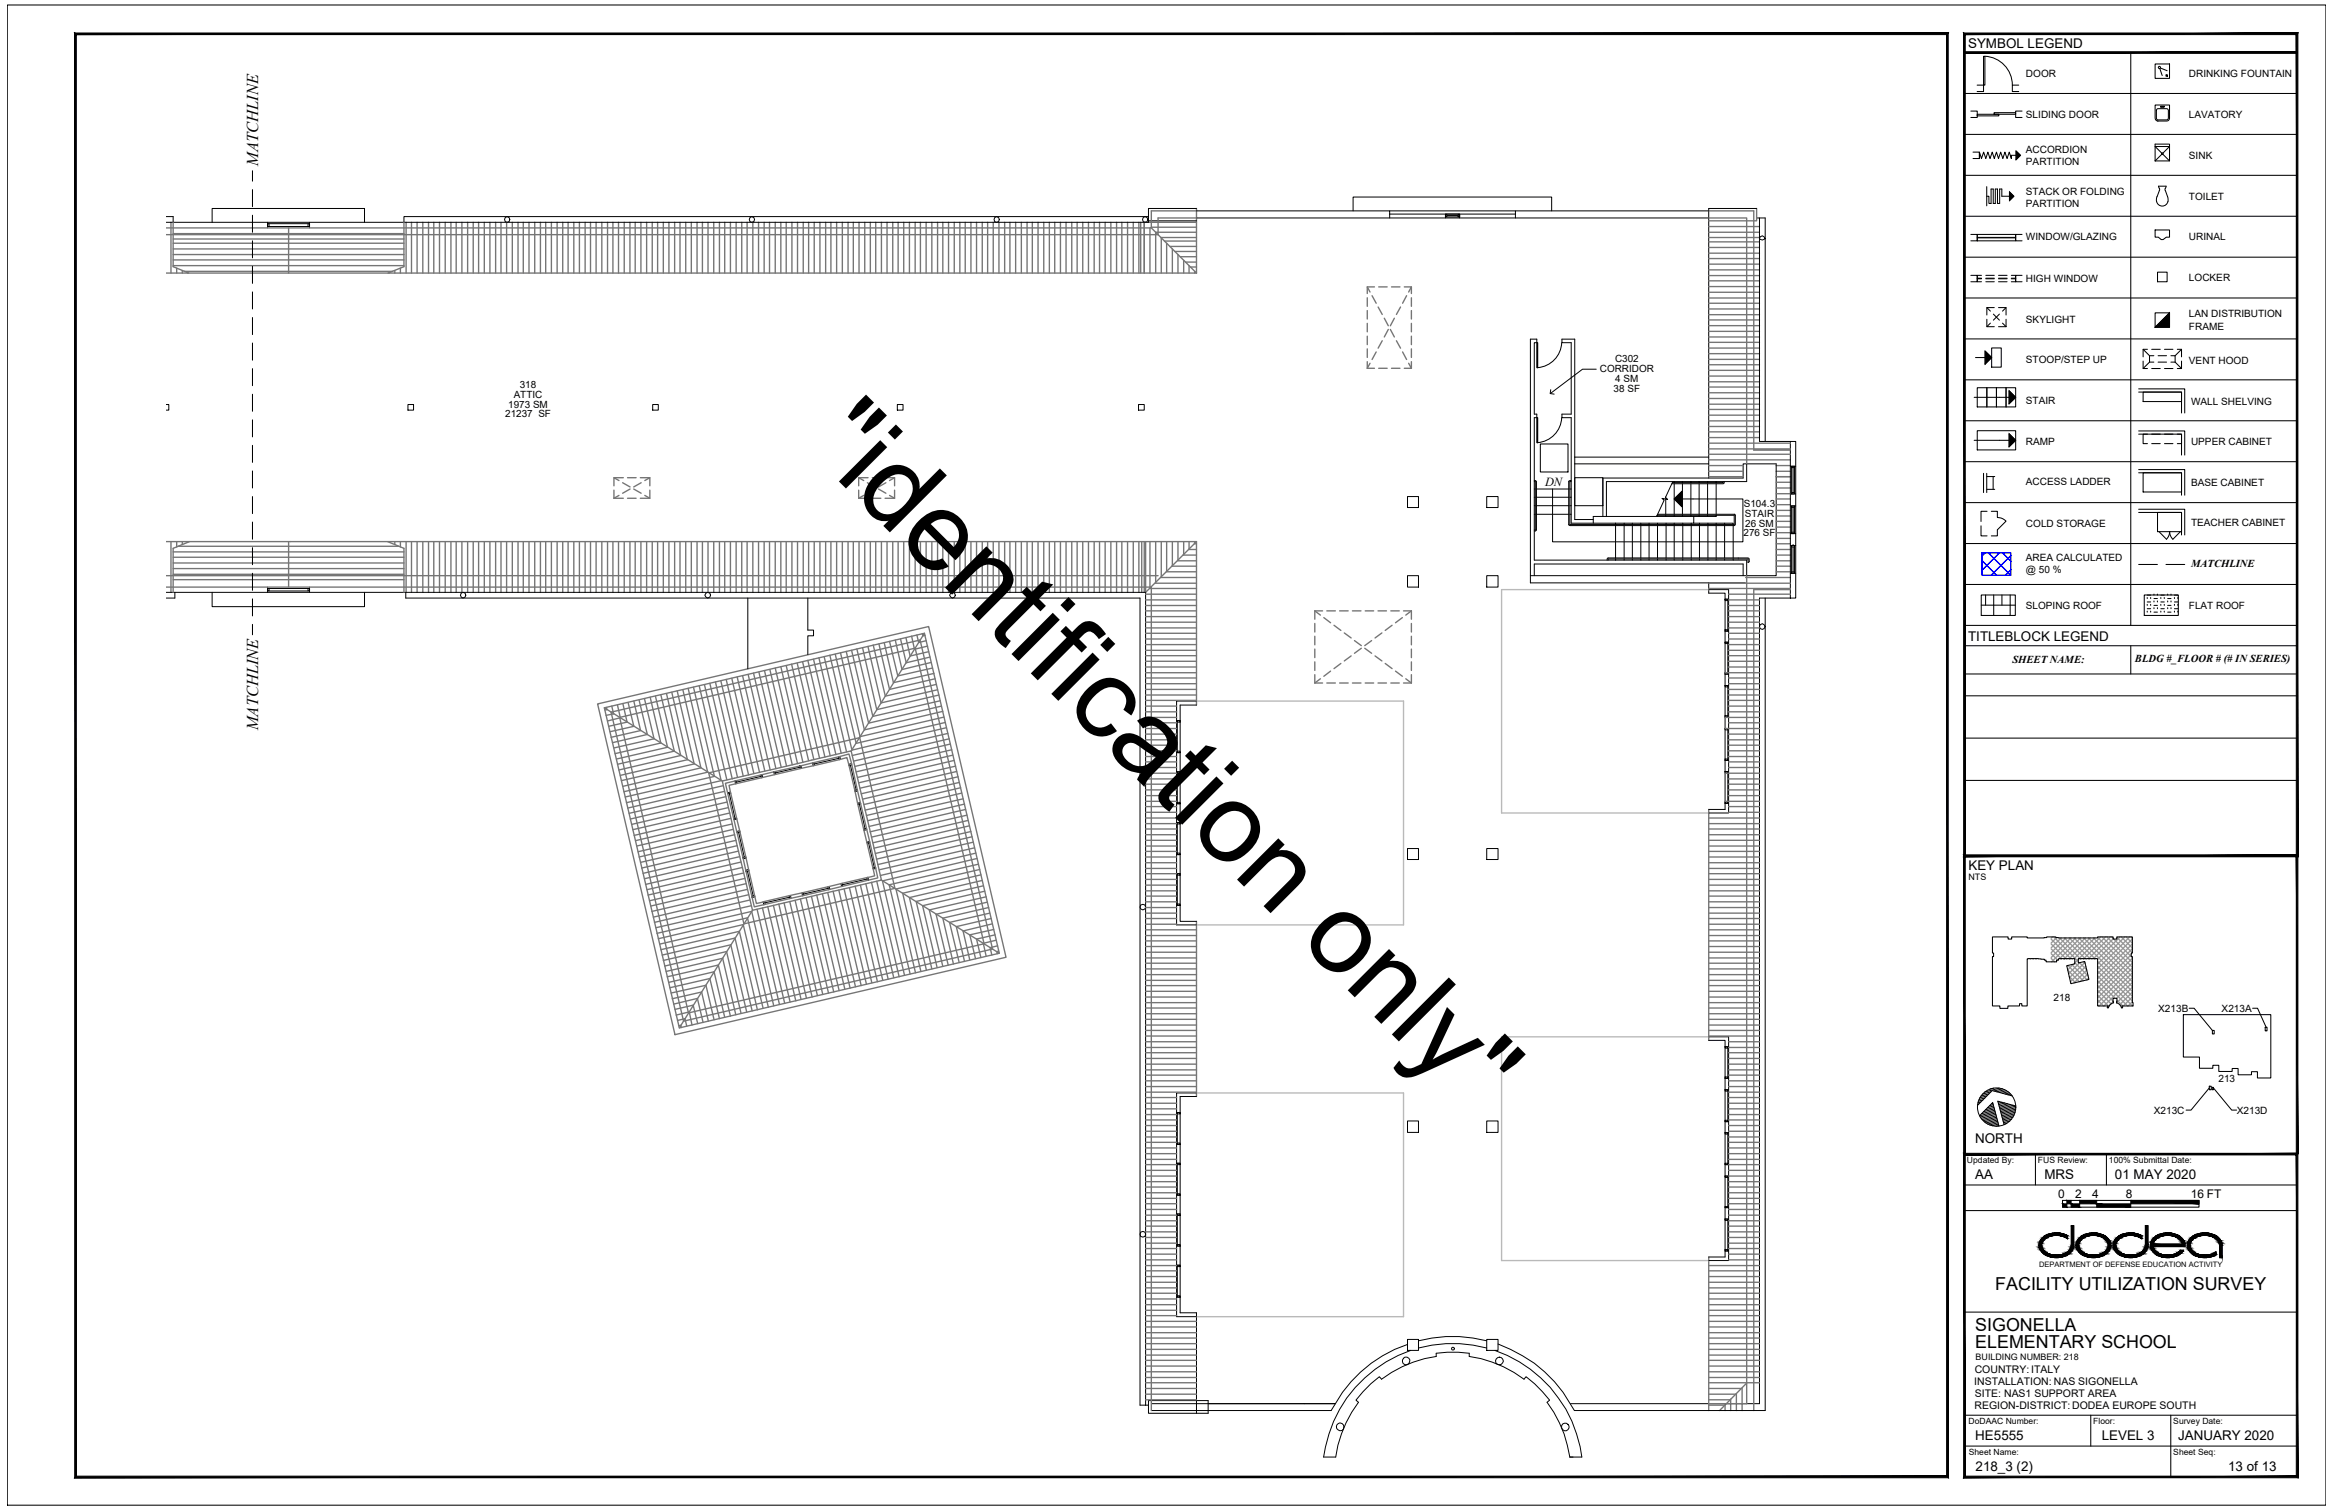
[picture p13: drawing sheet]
<svg xmlns="http://www.w3.org/2000/svg" width="432mm" height="279mm" viewBox="0 0 432 279" stroke-linecap="round" stroke-linejoin="round" font-family="sans-serif">
<defs><g id="words">
<text font-size="20.8" x="149.1" y="82.9" transform="rotate(45 149.1 82.9)">&quot;identification only&quot;</text>
<g font-size="3.3">
<text x="369.5" y="238.9">FACILITY UTILIZATION SURVEY</text>
<text x="365.8" y="246.4">SIGONELLA</text>
<text x="365.8" y="249.6">ELEMENTARY SCHOOL</text>
</g>
<g font-size="3.1">
<text x="47.8" y="30.7" transform="rotate(-90 47.8 30.7)">MATCHLINE</text>
<text x="47.8" y="135.2" transform="rotate(-90 47.8 135.2)">MATCHLINE</text>
</g>
<g font-size="2.5">
<text x="364.4" y="8.9">SYMBOL LEGEND</text>
<text x="364.4" y="118.7">TITLEBLOCK LEGEND</text>
<text x="364.5" y="161">KEY PLAN</text>
<text x="365.7" y="211.7">NORTH</text>
<text x="365.8" y="218.3">AA</text>
<text x="378.6" y="218.3">MRS</text>
<text x="391.6" y="218.3">01 MAY 2020</text>
<text x="365.8" y="266.6">HE5555</text>
<text x="389.2" y="266.6">LEVEL 3</text>
<text x="403.3" y="266.6">JANUARY 2020</text>
<text x="365.8" y="272.3">218_3 (2)</text>
<text x="412.6" y="272.3">13 of 13</text>
</g>
<text font-size="2.3" x="286.1" y="89.9">DN</text>
<g font-size="2.2">
<text x="381.1" y="221.9">0</text>
<text x="384.3" y="221.9">2</text>
<text x="387.4" y="221.9">4</text>
<text x="393.7" y="221.9">8</text>
<text x="405.7" y="221.9">16 FT</text>
</g>
<g font-size="2">
<text x="405.7" y="105">MATCHLINE</text>
<text x="372.6" y="122.7">SHEET NAME:</text>
<text x="395.3" y="122.5">BLDG #_FLOOR # (# IN SERIES)</text>
</g>
<g font-size="1.9">
<text x="375.1" y="14.3">DOOR</text>
<text x="405.3" y="14.3">DRINKING FOUNTAIN</text>
<text x="375.1" y="21.8">SLIDING DOOR</text>
<text x="405.3" y="21.8">LAVATORY</text>
<text x="375.1" y="28.4">ACCORDION</text>
<text x="405.3" y="29.4">SINK</text>
<text x="375.1" y="30.6">PARTITION</text>
<text x="375.1" y="36.1">STACK OR FOLDING</text>
<text x="375.1" y="38.3">PARTITION</text>
<text x="405.3" y="37">TOILET</text>
<text x="375.1" y="44.5">WINDOW/GLAZING</text>
<text x="405.3" y="44.5">URINAL</text>
<text x="375.1" y="52.2">HIGH WINDOW</text>
<text x="405.3" y="52.1">LOCKER</text>
<text x="375.1" y="59.7">SKYLIGHT</text>
<text x="405.3" y="58.8">LAN DISTRIBUTION</text>
<text x="405.3" y="61">FRAME</text>
<text x="375.1" y="67.3">STOOP/STEP UP</text>
<text x="405.3" y="67.3">VENT HOOD</text>
<text x="375.1" y="74.8">STAIR</text>
<text x="405.7" y="74.9">WALL SHELVING</text>
<text x="375.1" y="82.5">RAMP</text>
<text x="405.7" y="82.5">UPPER CABINET</text>
<text x="375.1" y="89.9">ACCESS LADDER</text>
<text x="405.7" y="90">BASE CABINET</text>
<text x="375.1" y="97.6">COLD STORAGE</text>
<text x="405.7" y="97.5">TEACHER CABINET</text>
<text x="375.1" y="103.9">AREA CALCULATED</text>
<text x="375.1" y="106.1">@ 50 %</text>
<text x="375.1" y="112.7">SLOPING ROOF</text>
<text x="405.3" y="112.7">FLAT ROOF</text>
<text x="380.3" y="185.4">218</text>
<text x="399.6" y="187.4">X213B</text>
<text x="411.4" y="187.4">X213A</text>
<text x="410.8" y="200.3">213</text>
<text x="398.8" y="206.2">X213C</text>
<text x="414.2" y="206.2">X213D</text>
<text x="365.6" y="256.4">INSTALLATION: NAS SIGONELLA</text>
<text x="365.6" y="254.2">COUNTRY:ITALY</text>
<text x="365.6" y="260.9">REGION-DISTRICT:DODEA EUROPE SOUTH</text>
<text x="365.7" y="258.6">SITE: NAS1 SUPPORT AREA</text>
</g>
<g font-size="1.8">
<text x="96.2" y="71.9">318</text>
<text x="296.2" y="68.9">CORRIDOR</text>
<text x="299.1" y="67.1">C302</text>
<text x="299.1" y="70.8">4 SM</text>
<text x="93.5" y="77.3">21237 SF</text>
<text x="94.1" y="75.5">1973 SM</text>
<text x="95.1" y="73.7">ATTIC</text>
<text x="298.8" y="72.5">38 SF</text>
<text x="322.9" y="93.9">S104.3</text>
<text x="323.1" y="95.7">STAIR</text>
<text x="322.8" y="99.3">276 SF</text>
<text x="323.1" y="97.6">26 SM</text>
</g>
<g font-size="1.7">
<text x="364.5" y="162.9">NTS</text>
<text x="365.8" y="251.7">BUILDING NUMBER: 218</text>
</g>
<g font-size="1.6">
<text x="364.2" y="215.3">Updated By:</text>
<text x="377.4" y="215.3">FUS Review:</text>
<text x="390.5" y="215.3">100% Submittal Date:</text>
<text x="364.5" y="263.6">DoDAAC Number:</text>
<text x="387.6" y="263.6">Floor:</text>
<text x="402.4" y="263.6">Survey Date:</text>
<text x="364.5" y="269.3">Sheet Name:</text>
<text x="402.4" y="269.3">Sheet Seq:</text>
</g>
<text font-size="1.4" x="377.6" y="234.6">DEPARTMENT OF DEFENSE EDUCATION ACTIVITY</text>
</g></defs>
<!-- layer: A-WALL-FULL-INTR -->
<g fill="none" stroke="#000" stroke-width=".19">
<path d="M291.6 85.9h24.8M291.6 84.6h24.8M291.6 88.4h5.2v5.2h-5.2zM295 96.2h-3.4v-33.4h-2.4v.7h1.7v13.2h-1.7v.6h1.7v19.6h22.7v-1.3h-18.6v1.3M297.4 95.6v-6.4h26v-3.3h-.6v2.6h-26v7.1M283.4 106.6h40v-2.9h-39.3v-26.4h.5v-.6h-.5v-13.2h.5v-.7h-1.2v45.1h39.8M284.1 106.6v-2.2h38.7v2.2M316.4 107.9v1.9h3v1.1h.7v-1.7h-3.7M319.4 116.9h.7v2h-.7zM217.9 139.4h.6v3.5h-.6zM221.5 129.8h-3.6v3.6h.6v-2.9h3M319.4 124.8h.7v2.1h-.7z"/>
<path d="M319.4 132.8h.7v2.1h-.7zM217.9 148.8h.6v3.5h-.6zM217.9 158.2h.6v3.6h-.6zM316.4 149.9h3v-1.1h.7v1.7h-3.7M319.4 140.8h.7v2h-.7zM221.5 170.6h-3v-3h-.6v3.7h3.6M316.4 192h3.7v1.8h-.7v-1.2h-3M319.4 199.7h.7v2.1h-.7zM217.9 211.9h.6v3.5h-.6zM221.5 202.4h-3.6v3.6h.6v-3h3M319.4 215.6h.7v2.2h-.7zM319.4 207.7h.7v2h-.7z"/>
<path d="M217.9 221.3h.6v3.5h-.6zM217.9 230.7h.6v3.6h-.6zM218 224.8h.5v.3h-.5zM316.4 232.7h3v-1.1h.7v1.8h-3.7M319.4 223.6h.7v2.1h-.7zM221.5 243.1h-3v-2.9h-.6v3.6h3.6"/>
</g>
<!-- layer: A-FLOR-LEVEL -->
<path d="M285.2 82.2h5.1v5.2h-5.1z" fill="none" stroke="#000" stroke-width=".19"/>
<!-- layer: A-FLOR-HRAL -->
<path d="M284.1 89l.4 .2v8.9l-.4 .2M284.1 89.2h.2v8.9h-.2M290.9 89h-.4v.2v7.9l.2 .2h30.4l.2-.2-.1-1.9h-14.3M290.9 89.2h-.2v7.9h30.4v-1.7h-14.3M319.1 89.2v.2h-9.4M319.3 89.2l-.2 .4h-9.5M297.6 103.7l.2-.4h25.9l.2 .2v.5l-.2 .2v-.7h-25.9v.2" fill="none" stroke="#000" stroke-width=".19"/>
<!-- layer: A-ROOF-OTLN -->
<g fill="none" stroke="#757575" stroke-width=".25">
<path d="M221.5 39h-8.3v3.2h-182.5M221.5 38.6v12M316.4 39h8.3v44.3h6.8M325.3 38.6v2.3h-8.9M30.7 50.6h190.8M31.7 41.2v9.4M32.1 41.2v8.2l2.8 1.2M32.1 43.3h42.7M32.1 44.3h42.7M32.1 45h42.7M32.1 46.1h42.7M32.1 47.1h42.7"/>
<path d="M32.1 48.1h42.7M32.1 49.2h42.7M32.7 49.6v1M33.8 50.1v.5M34.1 50.2h38.6M34.7 50.5v.1M53.4 42.2v8.4M72 50.5v.1M73.1 50.1v.5M74.1 49.6v1M74.8 41.2v8.2l-2.9 1.2M75.2 41.2v9.4"/>
<path d="M76.2 41.2v9.4M77.2 41.2v9.4M78.3 41.2v9.4M79.3 41.2v9.4M80.3 41.2v9.4M81.4 41.2v9.4M82.4 41.2v9.4M83.5 41.2v9.4M84.5 41.2v9.4M85.5 41.2v9.4M86.6 41.2v9.4M87.6 41.2v9.4"/>
<path d="M88.6 41.2v9.4M89.7 41.2v9.4M90.7 41.2v9.4M91.8 41.2v9.4M92.8 41.2v9.4M93.8 41.2v9.4M94.9 41.2v9.4M95.9 41.2v9.4M96.9 41.2v9.4M98 41.2v9.4M99 41.2v9.4M100.1 41.2v9.4"/>
<path d="M101 41.2v9.4M102.1 41.2v9.4M103.2 41.2v9.4M104.2 41.2v9.4M105.2 41.2v9.4M106.2 41.2v9.4M107.3 41.2v9.4M108.3 41.2v9.4M109.3 41.2v9.4M110.4 41.2v9.4M111.4 41.2v9.4M112.5 41.2v9.4"/>
<path d="M113.5 41.2v9.4M114.5 41.2v9.4M115.6 41.2v9.4M116.6 41.2v9.4M117.6 41.2v9.4M118.7 41.2v9.4M119.7 41.2v9.4M120.8 41.2v9.4M121.8 41.2v9.4M122.8 41.2v9.4M123.9 41.2v9.4M124.9 41.2v9.4"/>
<path d="M125.9 41.2v9.4M127 41.2v9.4M128 41.2v9.4M129.1 41.2v9.4M130.1 41.2v9.4M131.1 41.2v9.4M132.2 41.2v9.4M133.2 41.2v9.4M134.2 41.2v9.4M135.2 41.2v9.4M136.3 41.2v9.4M137.3 41.2v9.4"/>
<path d="M138.3 41.2v9.4M139.4 41.2v9.4M140.5 41.2v9.4M141.5 41.2v9.4M142.5 41.2v9.4M143.5 41.2v9.4M144.6 41.2v9.4M145.6 41.2v9.4M146.6 41.2v9.4M147.7 41.2v9.4M148.7 41.2v9.4M149.7 41.2v9.4"/>
<path d="M150.8 41.2v9.4M151.8 41.2v9.4M152.9 41.2v9.4M153.9 41.2v9.4M154.9 41.2v9.4M156 41.2v9.4M157 41.2v9.4M158 41.2v9.4M159.1 41.2v9.4M160.1 41.2v9.4M161.2 41.2v9.4M162.2 41.2v9.4"/>
<path d="M163.2 41.2v9.4M164.2 41.2v9.4M165.3 41.2v9.4M166.3 41.2v9.4M167.3 41.2v9.4M168.4 41.2v9.4M169.5 41.2v9.4M170.4 41.2v9.4M171.5 41.2v9.4M172.5 41.2v9.4M173.6 41.2v9.4M174.6 41.2v9.4"/>
<path d="M175.6 41.2v9.4M176.7 41.2v9.4M177.7 41.2v9.4M178.7 41.2v9.4M179.8 41.2v9.4M180.8 41.2v9.4M181.9 41.2v9.4M182.9 41.2v9.4M183.9 41.2v9.4M185 41.2v9.4M186 41.2v9.4M187 41.2v9.4"/>
<path d="M188.1 41.2v9.4M189.1 41.2v9.4M190.2 41.2v9.4M191.1 41.2v9.4M192.2 41.2v9.4M193.3 41.2v9.4M194.3 41.2v9.4M195.3 41.2v9.4M196.4 41.2v9.4M197.4 41.2v9.4M198.5 41.2v9.4M199.4 41.2v9.4"/>
<path d="M200.5 41.2v9.4M201.5 41.2v9.4M202.6 41.2v9.4M203.6 41.2v9.4M204.6 41.2v9.4M205.7 41.2v9.4M206.7 41.2v9.4M207.7 41.2v9.4M208.8 41.2v9.4M209.8 41.2v9.4M210.9 41.2v9.4M211.2 41.2v9.4"/>
<path d="M212.9 42.2v8.4M213.2 42.1h8.3M213.2 42.2l8.3 8.4M215 44h6.5M215 44v6.6M215.6 44.6h5.9M216 45v5.6M216.6 45.6h4.9M217.1 46.1v4.5M217.5 46.6h4M218.1 47.1v3.5M218.5 47.5h3"/>
<path d="M219.2 48.2v2.4M219.5 48.5h2M220.2 49.2v1.4M220.4 49.4h1.1M221.2 50.2v.4M221.4 50.4h.1M221.5 40.4h-7.1v3h-183.7M221.5 41.2h-9.6v9.4M221.5 43h-7.5v7.6M316.4 40.4h7v45.5M316.4 44h9.4M316.4 43h9.4"/>
<path d="M316.4 59.2h9.4M316.4 58.3h9.4M316.4 57.2h9.4M316.4 56.1h9.4M316.4 55.2h9.4M316.4 54.1h9.4M316.4 53.1h9.4M316.4 52h9.4M316.4 51h9.4M316.4 50h9.4M316.4 48.9h9.4M316.4 47.9h9.4"/>
<path d="M316.4 46.9h9.4M316.4 45.8h9.4M316.4 44.8h9.4M316.4 41.9h9.4M316.4 80h9.4M316.4 79h9.4M316.4 77.9h9.4M316.4 76.9h9.4M316.4 75.8h9.4M316.4 74.8h9.4M316.4 73.8h9.4M316.4 72.7h9.4"/>
<path d="M316.4 71.7h9.4M316.4 70.7h9.4M316.4 69.6h9.4M316.4 68.6h9.4M316.4 67.5h9.4M316.4 66.5h9.4M316.4 65.5h9.4M316.4 64.4h9.4M316.4 63.4h9.4M316.4 62.4h9.4M316.4 61.4h9.4M316.4 60.3h9.4"/>
<path d="M316.4 87.3h6.4M316.4 86.2h6.4M316.4 88.3h6.4M316.4 85.1h15.1M316.4 84.1h15.1M316.4 83.1h15.1M316.4 82.1h15.1M316.4 81h9.4M328.9 87.3h2.6M328.9 86.2h2.6M328.9 88.3h2.6M328.9 90.4h2.6"/>
<path d="M328.9 89.3h2.6M328.9 99.7h2.6M328.9 98.6h2.6M328.9 97.6h2.6M328.9 96.5h2.6M328.9 95.5h2.6M328.9 94.5h2.6M328.9 93.4h2.6M328.9 92.4h2.6M328.9 91.4h2.6M30.7 100.3h190.8M30.7 108.7h182.5v152.5"/>
<path d="M30.7 106.6h183.7M31.7 100.3v9.4M32.1 107.3h42.7M32.1 106.3h42.7M32.1 105.3h42.7M32.1 104.2h42.7M32.1 103.2h42.7M32.1 102.2h42.7M32.7 100.3v1M33 101.1h40.8M33.8 100.3v.5M34.7 100.3v.1"/>
<path d="M35.1 100.3l-3 1.2v8.2M53.4 100.3v8.3M71.8 100.3l3 1.2v8.2M73.1 100.3v.5M74.1 100.3v1M75.2 100.3v9.4M76.2 100.3v9.4M77.2 100.3v9.4M78.3 100.3v9.4M79.3 100.3v9.4M80.3 100.3v9.4M81.4 100.3v9.4"/>
<path d="M82.4 100.3v9.4M83.5 100.3v9.4M84.5 100.3v9.4M85.5 100.3v9.4M86.6 100.3v9.4M87.6 100.3v9.4M88.6 100.3v9.4M89.7 100.3v9.4M90.7 100.3v9.4M91.8 100.3v9.4M92.8 100.3v9.4M93.8 100.3v9.4"/>
<path d="M94.9 100.3v9.4M95.9 100.3v9.4M96.9 100.3v9.4M98 100.3v9.4M99 100.3v9.4M100.1 100.3v9.4M101 100.3v9.4M102.1 100.3v9.4M103.2 100.3v9.4M104.2 100.3v9.4M105.2 100.3v9.4M106.2 100.3v9.4"/>
<path d="M107.3 100.3v9.4M108.3 100.3v9.4M109.3 100.3v9.4M110.4 100.3v9.4M111.4 100.3v9.4M112.5 100.3v9.4M113.5 100.3v9.4M114.5 100.3v9.4M115.6 100.3v9.4M116.6 100.3v9.4M117.6 100.3v9.4M118.7 100.3v9.4"/>
<path d="M119.7 100.3v9.4M120.8 100.3v9.4M121.8 100.3v9.4M122.8 100.3v9.4M123.9 100.3v9.4M124.9 100.3v9.4M125.9 100.3v9.4M127 100.3v9.4M128 100.3v9.4M129.1 100.3v9.4M130.1 100.3v9.4M131.1 100.3v9.4"/>
<path d="M132.2 100.3v9.4M133.2 100.3v9.4M134.2 100.3v9.4M135.2 100.3v9.4M136.3 100.3v9.4M137.3 100.3v9.4M138.3 100.3v9.4M139.4 100.3v9.4M140.5 100.3v9.4M141.5 100.3v9.4M142.5 100.3v9.4M143.5 100.3v9.4"/>
<path d="M144.6 100.3v9.4M145.6 100.3v9.4M146.6 100.3v9.4M147.7 100.3v9.4M148.7 100.3v9.4M149.7 100.3v9.4M150.8 100.3v9.4M151.8 100.3v9.4M152.9 100.3v9.4M153.9 100.3v9.4M154.9 100.3v9.4M156 100.3v9.4"/>
<path d="M157 100.3v9.4M158 100.3v9.4M159.1 100.3v9.4M159.7 119.9l2.6 11.5 11.6-2.7M160.1 100.3v9.4M160.7 119.7l2.4 10.4 10.5-2.4M161.2 100.3v9.4M161.7 119.4l2.2 9.5 9.5-2.2M162.2 100.3v9.4M162.7 119.2l2 8.4 8.4-1.9M163.2 100.3v9.4M163.7 119l1.7 7.4 7.5-1.7"/>
<path d="M164.2 100.3v9.4M164.7 118.8l1.5 6.4 6.5-1.5M165.3 100.3v9.4M165.8 118.5l1.2 5.5 5.4-1.3M166.3 100.3v9.4M166.7 118.3l1.1 4.4 4.4-1M167.3 100.3v9.4M167.7 118l.8 3.5 3.5-.8M168.4 100.3v9.4M168.8 117.8l.5 2.4 2.5-.6M169.5 100.3v9.4M169.8 117.6l.3 1.4 1.4-.4"/>
<path d="M170.4 100.3v9.4M170.8 117.3l.1 .4 .4-.1M171.2 117.3l-59.3 13.8 13.9 59.2 59.2-13.8-13.8-59.2-13.6 21.7M171.5 100.3v9.4M172.5 100.3v9.4M173.6 100.3v9.4M174.6 100.3v9.4M175.6 100.3v9.4M176.7 100.3v9.4M177.7 100.3v9.4M178.7 100.3v9.4M179.8 100.3v9.4"/>
<path d="M180.8 100.3v9.4M181.9 100.3v9.4M182.9 100.3v9.4M183.9 100.3v9.4M185 100.3v9.4M186 100.3v9.4M187 100.3v9.4M188.1 100.3v9.4M189.1 100.3v9.4M190.2 100.3v9.4M191.1 100.3v9.4M192.2 100.3v9.4"/>
<path d="M193.3 100.3v9.4M194.3 100.3v9.4M195.3 100.3v9.4M196.4 100.3v9.4M197.4 100.3v9.4M198.5 100.3v9.4M199.4 100.3v9.4M200.5 100.3v9.4M201.5 100.3v9.4M202.6 100.3v9.4M203.6 100.3v9.4M204.6 100.3v9.4"/>
<path d="M205.7 100.3v9.4M206.7 100.3v9.4M207.7 100.3v9.4M208.8 100.3v9.4M209.8 100.3v9.4M210.9 100.3v9.4M211.4 100.3v9.4M211.9 100.3v9.4M212.1 100.3v9.4l9.4-9.4M212.1 110h9.4M212.1 119.4h9.4M212.1 118.3h9.4"/>
<path d="M212.1 117.3h9.4M212.1 116.3h9.4M212.1 115.2h9.4M212.1 114.2h9.4M212.1 113.1h9.4M212.1 112.1h9.4M212.1 111.1h9.4M212.9 109h8.6M212.9 100.3v8.6M213.9 108h7.6M214 100.3v7.5M214.9 106.9h6.6"/>
<path d="M215 100.3v6.6M216 105.9h5.5M216 100.3v5.5M217 104.8h4.5M217.1 100.3v4.4M218.1 103.8h3.4M218.1 100.3v3.4M219 102.8h2.5M219.2 100.3v2.4M220.1 101.7h1.4M220.2 100.3v1.4M221.1 100.7h.4"/>
<path d="M221.2 100.3v.3M221.5 100.3v30.2M316.4 109h15.1M316.4 108h15.1M320.1 110h11.4M320.1 119.4h5.7M320.1 118.3h5.7M320.1 117.3h5.7M320.1 116.3h5.7M320.1 115.2h5.7M320.1 114.2h5.7M320.1 113.1h5.7"/>
<path d="M320.1 112.1h5.7M320.1 111.1h5.7M323.2 106.9h8.3M323.4 106.6v153.3h-7M328.9 105.9h2.6M328.9 104.8h2.6M328.9 103.8h2.6M328.9 102.8h2.6M328.9 101.7h2.6M328.9 100.7h2.6M331.5 109.2h-6.8v152M110.7 130.3l61.3-14.3 14.3 61.2-61.3 14.4z"/>
<path d="M111.9 131.1l21.8 13.5M112.3 131l.1 .4-.4 .1M113.1 131.9l57.3-13.4 13.4 57.2-57.2 13.4zM113.3 130.7l.3 1.5-1.4 .3M114.3 130.5l.6 2.4-2.4 .6M114.7 132.8l54.8-12.8 12.7 54.7-54.7 12.9zM115.3 130.3l.8 3.4-3.4 .8M116.3 130.1l1.1 4.4-4.4 1M117.4 129.8l1.2 5.5-5.5 1.2M118.3 129.6l1.6 6.4-6.5 1.5M119.3 129.4l1.8 7.4-7.4 1.7M120.4 129.1l2 8.5-8.5 1.9"/>
<path d="M121.4 128.9l2.2 9.5-9.5 2.1M122.4 128.6l2.5 10.5-10.6 2.4M123.4 128.4l2.6 11.5-11.4 2.7M124.4 128.2l2.9 12.5-12.4 2.9M125.4 127.9l3.1 13.5-13.4 3.1M126.4 127.7l3.4 14.5-14.5 3.4M127.4 127.4l3.6 15.6-15.5 3.6M128.4 127.2l3.9 16.6-16.5 3.8M129.5 127l4 17.5-17.5 4.1M130.4 126.8l4.2 17.6M131.4 126.5l4.2 17.7M132.5 126.3l4.1 17.6"/>
<path d="M133.5 126.1l4.1 17.6M134.5 125.8l4.1 17.7M135.5 125.6l4.1 17.6M136.5 125.3l4.1 17.7M137.5 125.1l4.1 17.7M138.5 124.9l4.1 17.7M139.5 124.6l4.2 17.7M140.5 124.4l4.1 17.6M141.6 124.2l4 17.7M142.6 124l4.1 17.6M143.5 123.7l4.2 17.7M144.6 123.4l4.1 17.7"/>
<path d="M145.6 123.2l4.1 17.7M146.6 123l4.1 17.7M147.6 122.8l4.2 17.6M148.6 122.5l4.2 17.7M149.6 122.3l4.1 17.6M150.6 122.1l4.2 17.6M151.6 121.8l4.2 17.7M152.6 121.6l4.2 17.6M153.7 121.3l4 17.6 17.5-4.2M154.7 121.1l3.8 16.5 16.5-3.8M155.6 120.9l3.7 15.5 15.5-3.6M156.7 120.6l3.4 14.5 14.5-3.4"/>
<path d="M157.7 120.4l3.1 13.5 13.5-3.2M158.7 120.2l2.9 12.4 12.5-2.9M175.5 135.8l-17.7 4.1M175.8 136.8l-17.7 4.1M176 137.8l-17.7 4.1M176.2 138.8l-17.7 4.1M176.4 139.8l-17.6 4.1M212.1 130.7h5.8M212.1 137h5.8M212.1 135.9h5.8M212.1 134.9h5.8M212.1 133.8h5.8"/>
<path d="M212.1 132.8h5.8M212.1 131.8h5.8M212.1 138h5.8M212.1 139h5.8M212.1 129.7h9.4M212.1 128.7h9.4M212.1 127.6h9.4M212.1 126.6h9.4M212.1 125.5h9.4M212.1 124.6h9.4M212.1 123.5h9.4M212.1 122.4h9.4"/>
<path d="M212.1 121.4h9.4M212.1 120.4h9.4M319.4 134.9h6.4M319.4 132.8h6.4M319.4 124.6h6.4M319.9 130.7h5.9M319.9 137h5.9M319.9 135.9h5.9M319.9 131.8h5.9M319.9 138h5.9M319.9 139h5.9M319.9 129.7h5.9"/>
<path d="M319.9 128.7h5.9M319.9 127.6h5.9M319.9 123.5h5.9M319.9 122.4h5.9M319.9 121.4h5.9M319.9 120.4h5.9M320.1 133.8h5.7M320.1 126.6h5.7M320.1 125.5h5.7M131.2 143.1l28-6.5 6.5 27.9-28 6.6zM133.7 144.6l23.9-5.6 5.6 24-23.9 5.5zM133.9 145.5l-17.7 4.1"/>
<path d="M134.1 146.5l-17.6 4.1M134.3 145l22.9-5.4 5.3 23-22.8 5.3zM134.4 147.5l-17.7 4.2M134.7 148.5l-17.7 4.1M134.8 149.5l-17.6 4.1M135.1 150.5l-17.7 4.2M135.3 151.5l-17.6 4.2M135.6 152.6l-17.7 4M135.8 153.6l-17.7 4.1M136 154.6l-17.7 4.1M136.3 155.6l-17.7 4.1M136.5 156.6l-17.7 4.1"/>
<path d="M136.8 157.6l-17.7 4.1M137 158.6l-17.7 4.1M137.2 159.6l-17.7 4.2M176.7 140.8l-17.7 4.1M176.9 141.9l-17.6 4M177.1 142.8l-17.6 4.2M177.4 143.8l-17.7 4.2M177.6 144.9l-17.6 4.1M177.9 145.9l-17.7 4.1M178.1 146.8l-17.7 4.2M178.3 147.9l-17.7 4.1M178.6 148.9l-17.7 4.1"/>
<path d="M178.8 149.9l-17.7 4.1M179 150.9l-17.6 4.1M179.3 151.9l-17.7 4.2M179.5 152.9l-17.7 4.1M179.8 154l-17.7 4M180 154.9l-17.7 4.2M180.2 155.9l-17.6 4.2M180.4 157l-17.6 4.1M180.7 158l-17.7 4.1M180.9 159l-17.5 4.1 4.1 17.5M212.1 140.1h5.8M212.1 141.1h5.8"/>
<path d="M212.1 156.6h5.8M212.1 157.6h5.8M212.1 158.7h5.8M212.1 159.7h5.8M212.1 155.6h5.8M212.1 154.6h5.8M212.1 153.5h5.8M212.1 152.5h5.8M212.1 151.5h5.8M212.1 150.4h5.8M212.1 149.3h5.8M212.1 148.4h5.8"/>
<path d="M212.1 147.3h5.8M212.1 146.3h5.8M212.1 145.2h5.8M212.1 144.2h5.8M212.1 143.2h5.8M212.1 142.1h5.8M316.4 149.9v42.7M316.4 156.6h9.4M316.4 157.6h9.4M316.4 158.7h9.4M316.4 159.7h9.4M316.4 155.6h9.4"/>
<path d="M316.4 154.6h9.4M316.4 153.5h9.4M316.4 152.5h9.4M316.4 151.5h9.4M319.4 148.4h6.4M319.4 143.2h6.4M319.9 140.1h5.9M319.9 147.3h5.9M319.9 146.3h5.9M319.9 145.2h5.9M319.9 144.2h5.9M320.1 141.1h5.7"/>
<path d="M320.1 150.4h5.7M320.1 149.3h5.7M320.1 142.1h5.7M121.6 172.8l17.6-4 4.1 17.4M121.9 173.8l16.5-3.9 3.9 16.6M122.2 174.8l15.4-3.6 3.7 15.5M122.4 175.8l14.5-3.4 3.3 14.6M122.6 176.8l13.5-3.1 3.2 13.5M122.8 177.8l12.5-2.9 3 12.5M123.1 178.9l11.4-2.7 2.7 11.4M123.4 179.9l10.4-2.5 2.4 10.5M137.5 160.6l-17.7 4.1"/>
<path d="M137.7 161.6l-17.7 4.1M137.9 162.6l-17.6 4.2M138.1 163.6l-17.6 4.2M138.4 164.7l-17.7 4.1M138.6 165.7l-17.6 4.1M138.9 166.6l-17.7 4.2M139.1 167.7l-17.7 4.1M139.3 168.5l-13.5 21.8M140.2 168.4l4.1 17.6M141.2 168.1l4.1 17.7M142.1 167.8l4.2 17.7M143.2 167.6l4.2 17.7"/>
<path d="M144.2 167.4l4.1 17.7M145.2 167.2l4.1 17.6M146.2 166.9l4.2 17.7M147.2 166.7l4.2 17.6M148.2 166.4l4.2 17.7M149.3 166.2l4.1 17.7M150.3 166l4.1 17.7M151.2 165.7l4.2 17.7M152.3 165.5l4.1 17.6M153.3 165.3l4.1 17.7M154.3 165l4.1 17.7M155.3 164.8l4.2 17.7"/>
<path d="M156.3 164.5l4.1 17.7M157.3 164.4l4.1 17.6M158.3 164.1l4.2 17.7M159.3 163.9l4.2 17.6M160.3 163.6l4.2 17.7M160.6 162.5l1.4-.3-5.2-21.9-21.8 5.1 5.1 21.9 1.4-.3M160.7 162.4l-19.4 4.6M161.4 163.4l4.1 17.7M162.3 163.2l4.2 17.7M163.2 163l21.8 13.5M181.2 160l-16.6 3.8 3.9 16.5M181.4 161l-15.5 3.6 3.6 15.5"/>
<path d="M181.6 162l-14.5 3.4 3.4 14.5M181.9 163l-13.5 3.2 3.1 13.5M182.1 164l-12.5 2.9 2.9 12.5M182.3 165l-11.5 2.7 2.7 11.4M182.6 166l-10.5 2.5 2.5 10.4M182.8 167l-9.5 2.3 2.3 9.4M183.1 168l-8.5 2 1.9 8.5M183.3 169.1l-7.5 1.7 1.8 7.4M183.5 170.1l-6.4 1.5 1.5 6.4M183.7 171.1l-5.4 1.3 1.3 5.4M184 172.1l-4.4 1 1 4.4M184.2 173.1l-3.4 .8 .8 3.4"/>
<path d="M184.4 174.1l-2.3 .6 .5 2.3M184.7 175.1l-1.4 .4 .4 1.3M184.9 176.1l-.3 .1 .1 .4M212.1 165.9h5.8M212.1 160.8h5.8M212.1 161.8h5.8M212.1 162.8h5.8M212.1 163.9h5.8M212.1 164.9h5.8M212.1 167h5.8M212.1 168h5.8M212.1 169.1h5.8"/>
<path d="M212.1 170.1h5.8M212.1 171.1h5.8M212.1 178.3h9.4M212.1 179.4h9.4M212.1 177.4h9.4M212.1 176.3h9.4M212.1 175.3h9.4M212.1 174.2h9.4M212.1 173.2h9.4M212.1 172.2h9.4M221.5 170.6v32.4M316.4 165.9h9.4"/>
<path d="M316.4 160.8h9.4M316.4 161.8h9.4M316.4 162.8h9.4M316.4 163.9h9.4M316.4 164.9h9.4M316.4 178.3h9.4M316.4 167h9.4M316.4 168h9.4M316.4 169.1h9.4M316.4 170.1h9.4M316.4 171.1h9.4M316.4 179.4h9.4"/>
<path d="M316.4 177.4h9.4M316.4 176.3h9.4M316.4 175.3h9.4M316.4 174.2h9.4M316.4 173.2h9.4M316.4 172.2h9.4M123.5 180.9l9.5-2.2 2.2 9.4M123.8 181.9l8.4-2 2 8.5M124 182.9l7.4-1.7 1.8 7.4M124.3 183.9l6.4-1.5 1.5 6.4M124.5 184.9l5.4-1.2 1.3 5.4M124.7 185.9l4.4-1 1.1 4.4"/>
<path d="M125 186.9l3.3-.8 .9 3.4M125.2 188l2.4-.6 .5 2.4M125.4 188.9l1.4-.3 .4 1.4M125.6 189.9h.4l.2 .4M212.1 184.6h9.4M212.1 185.6h9.4M212.1 186.6h9.4M212.1 187.7h9.4M212.1 188.7h9.4M212.1 189.8h9.4M212.1 190.8h9.4M212.1 196h9.4"/>
<path d="M212.1 194.9h9.4M212.1 193.9h9.4M212.1 192.9h9.4M212.1 191.8h9.4M212.1 199.1h9.4M212.1 198.1h9.4M212.1 197h9.4M212.1 183.6h9.4M212.1 182.5h9.4M212.1 181.5h9.4M212.1 180.5h9.4M316.4 184.6h9.4"/>
<path d="M316.4 185.6h9.4M316.4 186.6h9.4M316.4 187.7h9.4M316.4 188.7h9.4M316.4 189.8h9.4M316.4 190.8h9.4M316.4 191.8h9.4M316.4 183.6h9.4M316.4 182.5h9.4M316.4 181.5h9.4M316.4 180.5h9.4M320.1 196h5.7"/>
<path d="M320.1 194.9h5.7M320.1 193.9h5.7M320.1 192.9h5.7M320.1 199.1h5.7M320.1 198.1h5.7M320.1 197h5.7M212.1 213.6h5.8M212.1 212.5h5.8M212.1 211.5h5.8M212.1 214.7h5.8M212.1 215.6h5.8M212.1 216.7h5.8"/>
<path d="M212.1 217.8h5.8M212.1 218.8h5.8M212.1 219.8h5.8M212.1 203.2h5.8M212.1 204.3h5.8M212.1 205.3h5.8M212.1 210.5h5.8M212.1 209.5h5.8M212.1 208.4h5.8M212.1 207.4h5.8M212.1 206.4h5.8M212.1 201.2h9.4"/>
<path d="M212.1 202.2h9.4M212.1 200.1h9.4M320.1 213.6h5.7M320.1 212.5h5.7M320.1 211.5h5.7M320.1 214.7h5.7M320.1 215.6h5.7M320.1 216.7h5.7M320.1 217.8h5.7M320.1 218.8h5.7M320.1 219.8h5.7M320.1 201.2h5.7"/>
<path d="M320.1 202.2h5.7M320.1 203.2h5.7M320.1 204.3h5.7M320.1 205.3h5.7M320.1 210.5h5.7M320.1 209.5h5.7M320.1 208.4h5.7M320.1 207.4h5.7M320.1 206.4h5.7M320.1 200.1h5.7M212.1 220.8h5.8M212.1 221.9h5.8"/>
<path d="M212.1 222.9h5.8M212.1 223.9h5.8M212.1 225h5.8M212.1 226h5.8M212.1 227h5.8M212.1 230.2h5.8M212.1 231.2h5.8M212.1 232.2h5.8M212.1 233.3h5.8M212.1 234.3h5.8M212.1 235.3h5.8M212.1 236.4h5.8"/>
<path d="M212.1 237.4h5.8M212.1 238.5h5.8M212.1 239.5h5.8M212.1 229.1h5.8M212.1 228.1h5.8M316.4 232.7v28.5M316.4 234.3h9.4M316.4 235.3h9.4M316.4 236.4h9.4M316.4 237.4h9.4M316.4 238.5h9.4M316.4 239.5h9.4"/>
<path d="M320.1 220.8h5.7M320.1 221.9h5.7M320.1 222.9h5.7M320.1 223.9h5.7M320.1 225h5.7M320.1 226h5.7M320.1 227h5.7M320.1 230.2h5.7M320.1 231.2h5.7M320.1 232.2h5.7M320.1 233.3h5.7M320.1 229.1h5.7"/>
<path d="M320.1 228.1h5.7M212.1 240.5h5.8M212.1 243.6h5.8M212.1 241.6h5.8M212.1 242.6h5.8M212.1 259.2h9.4M212.1 258.1h9.4M212.1 257.1h9.4M212.1 256h9.4M212.1 255.1h9.4M212.1 254h9.4M212.1 252.9h9.4"/>
<path d="M212.1 251.9h9.4M212.1 246.8h9.4M212.1 245.7h9.4M212.1 244.7h9.4M212.1 250.9h9.4M212.1 249.8h9.4M212.1 248.8h9.4M212.1 247.7h9.4M316.4 259.2h4M316.4 258.1h5M316.4 257.1h6M316.4 256h9.4"/>
<path d="M316.4 255.1h9.4M316.4 254h9.4M316.4 252.9h9.4M316.4 251.9h9.4M316.4 246.8h9.4M316.4 240.5h9.4M316.4 245.7h9.4M316.4 244.7h9.4M316.4 243.6h9.4M316.4 241.6h9.4M316.4 242.6h9.4M316.4 250.9h9.4"/>
<path d="M316.4 249.8h9.4M316.4 248.8h9.4M316.4 247.7h9.4M320.5 259.1v2.1M321.5 258.1v3.1M322.6 257v4.2M323.4 256.1l-5 5.1M316.4 260.2h2.9M319.4 260.1v1.1"/>
</g>
<!-- layer: A-WALL-FULL-EXTR -->
<g fill="none" stroke="#000" stroke-width=".19">
<path d="M221.5 39h35.8v1.4M221.5 38.6h-8.8v2.6h-182M250.5 39v-2.5h36.8v2.5M267.6 39.6v.8h2.7v-.8M316.4 39h-35.8v1.4M325.3 38.6h-8.9v49.9M30.7 40.1h1.4v1.1M39.3 41.2v-2.6h28.2v2.6M49.5 41.2v1M57.3 41.2v1M93.5 40.3l.4-.2 .4 .2 .1 .3-.1 .4-.4 .2-.4-.2-.1-.4zM138.9 40.3l.3-.2 .4 .2 .1 .3-.1 .4-.4 .2-.3-.2-.2-.4z"/>
<path d="M184.2 40.3l.3-.2 .4 .2 .1 .3-.1 .4-.4 .2-.3-.2-.1-.4zM211.7 40.3l.3-.2 .4 .2 .1 .3-.1 .4-.4 .2-.3-.2-.1-.4zM212.7 40.9h8.8M212.7 40.1h-137.9v1.1M221.5 40.4h46.1M270.3 40.4h46.1M325.3 40.4h1.5v41.3M325.8 40.4v41.3h5.7M325.9 43.9l.4-.2 .5 .5-.5 .2-.4-.1-.1-.1zM323.4 85.9h5.5v20.7h-5.5M331.5 81.7h1v29h-1zM331.5 86.3h1"/>
<path d="M331.5 93.7h1M331.5 91.5h1M331.5 98.8h1M30.7 109.7h181.4v150.5M32.4 109.7v1h-1.7M39.3 109.7v2.6h28.2v-2.6M49.5 108.7v1M57.3 108.7v1M75.1 109.7v1h136v149.5h1.6M85.4 109.8l.3-.1 .4 .1 .1 .4-.1 .3-.4 .2-.3-.2-.1-.3zM130.7 109.8l.3-.1 .4 .1 .2 .4-.2 .3-.4 .2-.3-.2-.2-.3zM138.5 110.7v13.1"/>
<path d="M149.6 110.7v6h1v1h-1v3.5M176 109.8l.4-.1 .4 .1 .1 .4-.1 .3-.4 .2-.4-.2-.2-.3zM320.1 110.9v6M320.1 119v5.8M325.9 115.7l.4-.2 .3 .2 .2 .3-.2 .4-.3 .1-.4-.1-.1-.4zM326.8 110.7v150.5h-35.3a25.5 25.5 0 0 0-14.1-12.4M331.5 110.7h-5.7v149.2h-35M331.5 106.1h1M331.5 101h1M217.9 133.4v6M320.1 126.9v5.9M320.1 134.9v5.9"/>
<path d="M217.9 142.9v5.9M217.9 152.3v5.9M320.1 142.9v5.9M211.2 167.6l.4-.2 .4 .2 .1 .4-.1 .3-.4 .2-.4-.2-.1-.3zM217.9 161.8v5.8M320.1 193.8v5.9M217.9 206v5.8M217.9 215.4v5.8M320.1 201.8v5.9M320.1 209.8v5.8M320.1 217.8v5.8M217.9 224.8v5.9"/>
<path d="M217.9 234.3v5.8M320.1 225.7v5.9M212.7 259.3h11v2.4h-11zM213.2 259.9h34.1M221.5 243.1v18.6M260.6 248.9a24.6 24.6 0 0 0-14.1 12.3h-33.3M262.7 249.6a24.3 24.3 0 0 1 12.6 0M262.7 248.3a24.9 24.9 0 0 1 12.6 0M268.8 249.5h.4v.4h-.4zM276.8 250a24.1 24.1 0 0 1 16.1 19.8h-2.2a22.1 22.1 0 0 0-4.2-10.2l.4-.4-2.7-3-1.6-1.3-.4 .5a22 22 0 0 0-10.2-4.2v-.6l-2-.2h-2l-2.1 .2v.6a21.9 21.9 0 0 0-10.1 4.2l-.4-.5-1.6 1.3-2.7 3 .4 .4a22 22 0 0 0-4.2 10.2h-2.2a24.1 24.1 0 0 1 16.1-19.8"/>
<circle cx="211.6" cy="228.5" r=".54"/>
<circle cx="260.4" cy="252" r=".71"/>
<circle cx="277.6" cy="252" r=".71"/>
<circle cx="248.2" cy="264.2" r=".72"/>
<circle cx="289.8" cy="264.2" r=".71"/>
</g>
<!-- layer: A-GLAZ-PRHT -->
<g fill="none" stroke="#000" stroke-width=".19">
<path d="M257.3 39.6h23.3M257.3 39h23.3M267.6 39.6h.3v.6h-.3zM267.9 39.9h2.1M49.5 41.4h.3v.5h-.3zM49.8 41.9h7.2v-.5h.3v.5h-.3M49.8 41.4h7.2M267.9 40.2h2.1v-.6h.3v.6h-.3M331.7 86.3h.6v.3h-.6zM331.7 93.7h.6v.2h-.6zM331.7 91.2h.6v.3h-.6zM331.7 98.5h.6v.3h-.6z"/>
<path d="M331.7 86.3v4.9M331.7 93.7v5.1M332 86.6v4.6M332 93.9v4.6M332.3 86.3v4.9M332.3 93.7v5.1M49.5 109h.3v.4h-.3zM49.8 109h7.2v.4h.3v-.4h-.3M49.8 109.4h7.2M319.4 118.9h.5v.3h-.5zM319.4 116.6h.5v.3h-.5zM319.4 110.9h.5v.3h-.5z"/>
<path d="M319.4 110.9v6M319.4 118.9v5.9M319.9 111.2v5.7M319.9 119.2v5.6M331.7 105.9h.6v.2h-.6zM331.7 101h.6v.3h-.6zM331.7 101v4.9M332 101h.1M332 101.3v4.6M332.3 101v5.1M218 133.4v5.7M218 133.4h.5v.3h-.5z"/>
<path d="M218 139.1h.5v.3h-.5zM218.5 133.4v6M319.4 134.9h.5v.2h-.5zM319.4 132.5h.5v.3h-.5zM319.4 126.9h.5v.3h-.5zM319.4 124.6h.5v.2h-.5zM319.4 126.9v5.9M319.4 134.9v5.9M319.9 127.2v5.6M319.9 135.1v5.7M134.7 146.8l.5-.1 .1 .2-.5 .1zM135.1 147l1 4.5"/>
<path d="M135.8 151.5h.6v.2l-.5 .1zM136.1 144.6l.3-.1v.6h-.2zM136.4 154l.6-.2v.3l-.5 .1zM136.8 154.1l1 4.6M137.6 158.7l.5-.1v.3l-.5 .1zM140.9 143.8l-4.5 1M140.9 143.5l.2-.1 .1 .5-.2 .1zM143.3 142.9h.2l.2 .5h-.3zM148.1 141.8h.2l.1 .5h-.2zM148.1 142l-4.5 1.1M150.4 141.3l.3-.1 .1 .5-.2 .1zM155.3 140.1h.2l.1 .5-.2 .1z"/>
<path d="M155.3 140.4l-4.5 1M157.2 141.5l.5-.1v.3l-.5 .1zM157.5 141.7l1 4.6M158.3 146.3l.5-.1v.2l-.5 .2zM158.8 148.7l.5-.1 .1 .2-.5 .2zM159.1 148.9l1.1 4.5M159.9 153.5l.5-.1 .1 .2-.5 .1zM160.5 155.9l.5-.1v.3h-.4zM160.8 156.1l1.1 4.6M218 142.9v5.7M218 152.3v5.7M218 142.9h.5v.3h-.5z"/>
<path d="M218 148.6h.5v.2h-.5zM218 152.3h.5v.3h-.5zM218 158h.5v.2h-.5zM218.5 142.9v5.9M218.5 152.3v5.9M319.4 148.5h.5v.3h-.5zM319.4 142.8h.5v.3h-.5zM319.4 140.5h.5v.3h-.5zM319.4 142.8v6M319.9 143.1v5.7M138.1 161.1l.5-.1 .1 .3-.6 .1zM138.4 161.3l1.1 4.6"/>
<path d="M139.2 165.9l.5-.1 .1 .2-.5 .2zM141.3 167l.3-.1 .1 .5-.3 .1zM146.1 165.9l.3-.1 .1 .5-.3 .1zM146.2 166.1l-4.6 1.1M148.5 165.3h.2l.2 .5-.3 .1zM153.3 164.2l.2-.1 .2 .6h-.3zM153.3 164.5l-4.5 1M155.7 163.6l.3-.1v.6h-.2zM160.5 162.8l-4.5 1M160.5 162.5l.2-.1 .1 .6h-.2zM161.6 160.7l.6-.1v.2l-.5 .1zM218 161.8v5.6"/>
<path d="M218 161.8h.5v.2h-.5zM218 167.4h.5v.2h-.5zM218.5 161.8v5.8M319.4 199.4h.5v.3h-.5zM319.4 193.8h.5v.3h-.5zM319.4 193.8v5.9M319.9 194.1v5.6M218 206v5.6M218 215.4v5.6M218 206h.5v.2h-.5zM218 211.6h.5v.3h-.5zM218 215.4h.5v.2h-.5z"/>
<path d="M218.5 206v5.9M218.5 215.4v5.9M319.4 217.8h.5v.2h-.5zM319.4 215.4h.5v.2h-.5zM319.4 209.7h.5v.3h-.5zM319.4 207.4h.5v.3h-.5zM319.4 201.8h.5v.2h-.5zM319.4 201.8v5.9M319.4 209.7v5.9M319.4 217.8v5.8M319.9 202v5.7M319.9 210v5.6"/>
<path d="M319.9 218v5.6M218 224.8v5.6M218 234.3v5.6M218 221h.5v.3h-.5zM218 230.4h.5v.3h-.5zM218 234.3h.5v.2h-.5zM218 239.9h.5v.3h-.5zM218.5 224.8v5.9M218.5 234.3v5.9M319.4 231.4h.5v.2h-.5zM319.4 225.7h.5v.3h-.5zM319.4 223.4h.5v.2h-.5z"/>
<path d="M319.4 225.7v5.9M319.9 226v5.6"/>
</g>
<!-- layer: A-COLS-ENCL -->
<g fill="none" stroke="#000" stroke-width=".19">
<path d="M30.7 74.9h.6v1h-.6M75.5 74.9h1.1v1h-1.1zM120.9 74.9h1v1h-1zM166.2 74.9h1v1h-1zM210.8 74.9h1.1v1h-1.1zM260.6 91.9h2.1v2.1h-2.1zM275.3 91.9h2.1v2.1h-2.1zM260.6 106.6h2.1v2.1h-2.1zM275.3 106.6h2.1v2.1h-2.1zM260.6 157.1h2.1v2h-2.1zM275.3 157.1h2.1v2h-2.1zM260.6 207.6h2.1v2.1h-2.1z"/>
<path d="M275.3 207.6h2.1v2.1h-2.1zM260.6 248h2.1v2h-2.1zM275.3 248h2.1v2h-2.1z"/>
</g>
<!-- layer: A-FLOR-STRS -->
<g fill="none" stroke="#000" stroke-width=".19">
<path d="M284.1 95.2h.2M284.1 93.6h.2M284.1 92.1h.2M284.1 90.5h.2M284.5 95.2h6M284.5 93.6h6M284.5 92.1h6M284.5 90.5h6M290.7 95.2h.2M290.7 93.6h.2M290.7 92.1h.2M290.7 90.5h.2"/>
<path d="M299.1 96.9v.2M299.1 97.3v6M300.7 96.9v.2M300.7 97.3v6M302.3 96.9v.2M302.3 97.3v6M303.8 96.9v.2M303.8 97.3v6M305.3 96.9v.2M305.3 97.3v6M306.8 95.4v.2M306.9 96.9v.2"/>
<path d="M306.9 97.3v6M308.4 92.4v2.8M308.4 95.4v.2M308.5 96.9v.2M308.5 97.3v6M310 89.2v.2M310 89.6v5.6M310 95.4v.2M310 96.9v.2M310 97.3v6M311.5 89.2v.2M311.5 89.6v5.6"/>
<path d="M311.5 95.4v.2M311.6 96.9v.2M311.6 97.3v6M313.1 89.2v.2M313.1 89.6v5.6M313.1 95.4v.2M313.2 96.9v.2M313.2 97.3v6M313.6 95.6h4.2v-.2v.2M313.6 96.9h7.3v.2M314.6 89.2v.2M314.6 89.6v5.6"/>
<path d="M314.6 95.4v.2M314.7 96.9v.2M314.7 97.3v6M316.2 89.2v.2M316.2 89.6v5.6M316.2 95.4v.2M316.2 96.9v.2M316.2 97.3v6M317.8 89.2v.2M317.8 89.6v5.6M317.8 96.9v.2M317.8 97.3v6"/>
<path d="M319.3 96.9v.2M319.3 97.3v6M320.9 97.3v6M299.1 103.5v.2M300.7 103.5v.2M302.3 103.5v.2M303.8 103.5v.2M305.3 103.5v.2M306.9 103.5v.2M308.5 103.5v.2M310 103.5v.2M311.6 103.5v.2"/>
<path d="M313.2 103.5v.2M314.7 103.5v.2M316.2 103.5v.2M317.8 103.5v.2M319.3 103.5v.2M320.9 103.5v.2"/>
</g>
<!-- layer: A-ANNO-SYMB -->
<path d="M287.5 90.5v9.8h35.2v-7.9h-11.3M308.4 92v.2M309.7 89.2l-1.3 2.9 .4 .4-1.1-.2 .4 .3-1.4 3M310 92.4l1.4-1.4v2.8z" fill="none" stroke="#000" stroke-width=".19"/>
<!-- layer: A-ROOF-SPCL -->
<path d="M316.4 109.2h-38.4v41.3h38.4M221.5 129.8h38.4v41.5h-38.4M316.4 192h-38.4v41.4h38.4M221.5 202.4h38.4v41.4h-38.4" fill="none" stroke="#b9b9b9" stroke-width=".25"/>
<!-- layer: A-ROOF-SKLT -->
<g fill="none" stroke="#757575" stroke-width=".25">
<path d="M253.2 55.1v1.6M253.2 57.5v1.6M253.2 59.9v1.5M253.2 53.1l.5 1M254.1 54.8l.7 1.3M254.5 53.1h-1.3v1.2M255.2 56.8l.7 1.4M255.3 53.1h1.6M256.3 58.9l.8 1.4M257.7 53.1h1.5M258.2 58.9l-.8 1.4M259.3 56.8l-.7 1.4"/>
<path d="M260 53.1h1.3v1.2M260.4 54.8l-.7 1.3M261.3 53.1l-.5 1M261.3 55.1v1.6M261.3 57.5v1.6M261.3 59.9v1.5M253.2 68.2h1.3M253.2 62.2v1.6M253.2 64.6v1.6M253.2 67v1.2M253.7 67.3l-.5 .9M254.8 65.2l-.7 1.4"/>
<path d="M255.3 68.2h1.6M255.9 63.1l-.7 1.4M257.1 61l-.8 1.4M257.4 61l.8 1.4M257.7 68.2h1.5M258.6 63.1l.7 1.4M259.7 65.2l.7 1.4M260.8 67.3l.5 .9M261.3 67v1.2h-1.3M261.3 62.2v1.6M261.3 64.6v1.6M113.7 88.4l.9 .6"/>
<path d="M113.7 90.8v1.5M113.7 92.3h1.7M114.6 91.7l-.9 .6M115.3 89.4l1.4 .8M115.4 88.4h-1.7v1.6M116.2 88.4h1.6M116.2 92.3h1.6M116.7 90.5l-1.4 .8M117.3 90.5l1.4 .8M118.6 88.4h1.7v1.6M118.7 89.4l-1.4 .8M119.4 91.7l.9 .6"/>
<path d="M120.3 90.8v1.5h-1.7M120.3 88.4l-.9 .6M159 92.3h1.7M159 88.4l.9 .6M159 90.8v1.5M159.9 91.7l-.9 .6M160.6 89.4l1.4 .8M160.7 88.4h-1.7v1.6M161.5 88.4h1.6M161.5 92.3h1.6M162 90.5l-1.4 .8M162.7 90.5l1.3 .8"/>
<path d="M163.9 88.4h1.7v1.6M164 89.4l-1.3 .8M164.7 91.7l.9 .6M165.6 90.8v1.5h-1.7M165.6 88.4l-.9 .6M243.5 113.1h1.4M243.5 113.1l1 .8M243.5 113.1v1.6M243.5 115.4v1.6M243.5 117.8v1.6M245.1 114.4l1.3 .9M245.7 113.1h1.6"/>
<path d="M247 115.8l1.3 .9M248 113.1h1.6M248.9 117.2l1.3 .9M250.4 113.1h1.6M250.8 118.6l1.3 .9M252.8 113.1h1.6M254 118.6l-1.3 .9M255.2 113.1h1.5M255.9 117.2l-1.3 .9M257.5 113.1h1.6M257.8 115.8l-1.3 .9M259.7 114.4l-1.3 .9"/>
<path d="M259.9 113.1h1.4M261.3 113.1v1.6M261.3 115.4v1.6M261.3 117.8v1.6M261.3 113.1l-1 .8M243.5 126.5h1.4M243.5 120.2v1.6M243.5 122.5v1.6M243.5 124.9v1.6M244.5 125.7l-1 .8M245.7 126.5h1.6M246.4 124.3l-1.3 .9"/>
<path d="M248 126.5h1.6M248.3 122.8l-1.3 1M250.2 121.4l-1.3 1M250.4 126.5h1.6M252.1 120l-1.3 1M252.7 120l1.3 1M252.8 126.5h1.6M254.6 121.4l1.3 1M255.2 126.5h1.5M256.5 122.8l1.3 1M257.5 126.5h1.6M258.4 124.3l1.3 .9"/>
<path d="M259.9 126.5h1.4M260.3 125.7l1 .8M261.3 120.2v1.6M261.3 122.5v1.6M261.3 124.9v1.6"/>
</g>
<!-- layer: Z-FU-IDNM-DSPL -->
<path d="M287.1 72.2l-.1 .7 .8 .1" fill="none" stroke="#000" stroke-width=".19"/>
<!-- layer: 0 -->
<path d="M295.6 68.4h-2.6l-5.9 4.5" fill="none" stroke="#000" stroke-width=".19"/>
<!-- layer: G-ANNO-MATC -->
<g fill="none" stroke="#000" stroke-width=".19">
<path d="M46.8 31.6v1.9M46.8 35.1v3.2M46.8 39.8v3.2M46.8 44.6v3.1M46.8 49.3v3.2M46.8 54.1v3.1M46.8 58.8v3.1M46.8 63.5v3.2M46.8 68.3v3.1M46.8 73v3.2M46.8 77.7v3.2M46.8 82.5v3.1"/>
<path d="M46.8 87.2v3.2M46.8 91.9v3.2M46.8 96.7v3.1M46.8 101.4v3.2M46.8 106.1v3.2M46.8 110.9v3.1M46.8 115.6v1.9"/>
</g>
<!-- layer: A-ANNO-SYMB -->
<path d="M310 92.4l1.4-1.4v2.8z" fill="#000" stroke="#000" stroke-width=".19"/>
<!-- layer: A-DOOR-PRHT -->
<path d="M284.6 63.5h.1v4.6h-.1zM284.6 77.3h.1v4.7h-.1zM289.2 63.4a4.8 4.8 0 0 1-4.5 4.7M289.2 77.3a4.8 4.8 0 0 1-4.5 4.7" fill="none" stroke="#000" stroke-width=".19"/>
<!-- layer: XTB|G-ANNO-TEXT -->
<g fill="none" stroke="#000" stroke-width=".19">
<path d="M1.3 .9h429.4v277.8h-429.4zM363.7 9.7h61.6M363.7 17.3h61.6M394.5 9.7v106.1M363.7 24.9h61.6M363.7 32.5h61.6M363.7 40h61.6M363.7 47.6h61.6M363.7 55.2h61.6M363.7 62.8h61.6M363.7 70.3h61.6M363.7 77.9h61.6"/>
<path d="M363.7 85.5h61.6M363.7 93.1h61.6M363.7 100.6h61.6M363.7 108.2h61.6M363.7 115.8h61.6M363.7 128.8h61.6M363.7 136.7h61.6M363.7 144.5h61.6M363.7 219.4h61.6M363.7 213.7h61.6M376.9 213.7v5.7M390 213.7v5.7"/>
<path d="M363.7 224.1h61.6M377.8 229.7a2.22 2.22 0 0 0 2.1 3.1 3.6 3.6 0 0 0 4-1.6l.1-.6v-3.7h-.5v3.7l-.2 .6-.6 .7M378.8 231.9a3.8 3.8 0 0 0 3.9 0M378.8 229.3a3.8 3.8 0 0 1 3.9 0M378.8 229.3a1.44 1.44 0 0 0-.8 1.3 1.44 1.44 0 0 0 .8 1.3M382.7 229.3l.1 .1v-.6a3.9 3.9 0 0 0-5 .9M384.4 230.6a2.42 2.42 0 0 0 2 2.1M384.4 230.6h.1M384.7 229.7l-.3 .9M384.9 230.6h.1M385.5 229.5a3.3 3.3 0 0 1 4.8 .6 1.88 1.88 0 0 1-1.8 2.2 3 3 0 0 1-3.6-1.5l.1-.7zM386.4 228.4a2.87 2.87 0 0 0-1.7 1.3"/>
<path d="M386.4 228.4a3.8 3.8 0 0 1 4.2 1.3M390.6 231.5a3.8 3.8 0 0 1-4.2 1.2M390.6 229.7l.2 .9-.2 .9M391.5 229.7a1.88 1.88 0 0 0 .8 2.6M392.3 228.9l-.8 .8M392.3 228.9a4.2 4.2 0 0 1 4.3-.1v.6M393.4 228.9a3.7 3.7 0 0 1 3.1 .5M393.4 228.9a1.84 1.84 0 0 0-1.6 2.1l.5 .7 1.1 .6M397.2 230.6a2.64 2.64 0 0 1-3.3 1.8l-.5-.1M397.2 230.6v-3.7h.5v3.7M397.7 230.6a2.87 2.87 0 0 1-3.2 2.2 3.9 3.9 0 0 1-2.2-.6M398.4 229.7a2.22 2.22 0 0 0 2.1 3.1 3.8 3.8 0 0 0 3.8-1.3h-.6l-.4 .4"/>
<path d="M398.4 229.7a3.8 3.8 0 0 1 5.9 0M399.4 231.9a3.8 3.8 0 0 0 3.9 0M399.4 229.3a3.8 3.8 0 0 1 3.9 0M399.4 229.3l-.4 .4-.4 .6h5.5M403.3 229.3l.4 .4 .4 .6M404.3 229.7l.2 .6 .1 .5M404.6 230.8h-6l.4 .7 .4 .4M405.3 229.7a1.88 1.88 0 0 0 .7 2.6M406 228.9l-.7 .8M406 232.2l1 .5M407 228.4a3.7 3.7 0 0 1 4.2 1.3M407 228.4l-1 .5"/>
<path d="M409.3 228.9a3.1 3.1 0 0 0-3.8 1.4 2.17 2.17 0 0 0 2.4 2.1l1.4-.1M409.3 228.9a2.12 2.12 0 0 1 1.7 1.7v2.3h.5v-2.3l-.3-.9M410.3 231.8l-1 .5M410.3 232.3a4.3 4.3 0 0 1-3.3 .4M410.3 231.8v.5M363.7 242.9h61.6M363.7 267.8h61.6M363.7 262h61.6M387.1 262v5.8M401.9 262v11.5"/>
</g>
<g fill="#000" stroke="#000" stroke-width=".19">
<path d="M380 232.8h1.6zM380.4 228.3h.8zM382.5 229.1h.3v.2zM386.8 232.8h1.6zM387.2 228.3h.8zM393.7 232.8h1.6zM394.1 228.3h.8zM396.2 229.1h.4v.2zM400.6 232.8h1.6zM401 228.3h.8zM407.4 232.8h1.7zM407.8 228.3h.9z"/>
<path d="M410.2 231.9l.1-.1z"/>
<path d="M363.7 9.6v.3l61.6-.3zM363.7 9.9l61.6-.3v.3z"/>
<path d="M363.9 6.4h61.3l.3-.3zM363.6 6.1h61.9l-61.6 .3zM363.6 6.1l.3 152.2v-151.9zM363.6 6.1l.3 152.2-.3 .3zM363.9 158.3l-.3 .3 61.6-.3zM363.6 158.6l61.6-.3 .3 .3zM425.2 6.4v151.9l.3 .3zM425.2 6.4l.3-.3v152.5z"/>
<path d="M363.6 158.3v55.4h.3zM363.6 158.3l.3 .3v55.1zM363.6 158.3l.3 .3 61.6-.3zM363.9 158.6l61.6-.3-.3 .3zM425.5 158.3l-.3 .3 .3 55.1zM425.2 158.6l.3 55.1h-.3z"/>
<path d="M377.8 231.5h.6zM377.8 231.5h.6z"/>
<path d="M377.6 230.6l.5 .2-.1-.2zM377.6 230.6l.5 .2h-.5z"/>
<path d="M377.6 230.3l.4 .3 .1-.3zM377.6 230.3l.4 .3h-.4z"/>
<path d="M377.6 230.8l.5 .1zM377.6 230.8l.5 .1z"/>
<path d="M377.6 230.3h.5zM377.6 230.3h.5z"/>
<path d="M377.6 230.9l.5 .1v-.1zM377.6 230.9l.5 .1h-.5z"/>
<path d="M377.6 230.1l.5 .2v-.2zM377.6 230.1l.5 .2h-.5z"/>
<path d="M377.6 231l.6 .2-.1-.2zM377.6 231l.6 .2h-.5z"/>
<path d="M377.7 230l.4 .1 .1-.1zM377.7 230l.4 .1h-.5z"/>
<path d="M377.7 231.2h.5zM377.7 231.2h.5z"/>
<path d="M377.7 229.9h.5zM377.7 229.9l.5 .1z"/>
<path d="M377.7 231.2l.7 .3-.2-.3zM377.7 231.2l.7 .3h-.6z"/>
<path d="M377.8 229.7l.4 .2 .2-.2zM377.8 229.7l.4 .2h-.5z"/>
<path d="M377.8 231.5l.8 .2-.2-.2zM377.8 231.5l.8 .2h-.6z"/>
<path d="M378 229.5l.4 .2 .2-.2zM378 229.5l.4 .2h-.6zM377.8 229.7h.6zM377.8 229.7h.6z"/>
<path d="M378 231.7l.7 .1zM378 231.7l.7 .1z"/>
<path d="M378 229.4h.7zM378 229.4l.6 .1h-.6z"/>
<path d="M378 231.8l.8 .1zM378 231.8l.8 .1z"/>
<path d="M378.1 229.3h.7zM378 229.4h.7z"/>
<path d="M378.1 231.9l1 .1-.3-.1zM378.1 231.9l1 .1h-.8z"/>
<path d="M378.3 229.1h.8zM378.3 229.1h.8z"/>
<path d="M378.3 229.1l.5 .2 .3-.2zM378.3 229.1l.5 .2h-.7z"/>
<path d="M378.3 232h.8zM378.3 232h.8z"/>
<path d="M378.3 232l1.1 .2-.3-.2zM378.3 232l1.1 .2h-.9z"/>
<path d="M378.5 229l.6 .1 .3-.1zM378.3 229.1l.2-.1 .6 .1z"/>
<path d="M378.5 232.2l1.2 .1zM378.5 232.2l1.2 .1z"/>
<path d="M378.6 228.9h1.1zM378.5 229h.9z"/>
<path d="M378.6 228.9h1.1zM378.6 228.9h1.1z"/>
<path d="M378.6 232.3h1.1zM378.6 232.3h1.1z"/>
<path d="M378.6 232.3h1.4zM378.6 232.3h1.4z"/>
<path d="M380 232.8h1.2zM380.4 232.8h.8z"/>
<path d="M378.7 228.8h1.3zM378.6 228.9h1.1z"/>
<path d="M378.7 232.3l1.7 .1zM378.7 232.3l1.7 .1z"/>
<path d="M378.8 228.8h1.6zM378.7 228.8h1.3z"/>
<path d="M378.8 232.4h2zM378.8 232.4h2z"/>
<path d="M378.8 228.7h2zM378.8 228.7l1.6 .1z"/>
<path d="M380.4 228.3l1.2 .1zM380 228.4h1.6z"/>
<path d="M380 228.4h2zM379.6 228.4h2.4z"/>
<path d="M379.6 228.4l2.7 .2-.3-.2zM379.3 228.6l.3-.2 2.7 .2z"/>
<path d="M379.6 232.7h2.4zM379.6 232.7l2 .1z"/>
<path d="M379.3 228.6h3zM379.2 228.6h3.1z"/>
<path d="M379.2 228.6l3.4 .1-.3-.1zM379 228.7l.2-.1 3.4 .1z"/>
<path d="M379.2 232.6l2.8 .1 .3-.1zM379.2 232.6l2.8 .1h-2.4z"/>
<path d="M382.5 229.1l.3 .2zM382.7 229.3l.1 .1z"/>
<path d="M382.5 232h.8zM382.5 232h.8z"/>
<path d="M379 228.7h3.7zM378.9 228.7h3.8z"/>
<path d="M378.9 228.7h3.8zM378.8 228.7h3.9z"/>
<path d="M378.9 232.4l3.4 .2 .4-.2zM378.9 232.4l3.4 .2h-3.1z"/>
<path d="M380.8 228.7l1.9 .1zM380.8 228.7l1.9 .1z"/>
<path d="M378.8 232.4h3.9zM378.8 232.4h3.9z"/>
<path d="M381.1 228.8h1.7zM381.1 228.8h1.7z"/>
<path d="M381.1 232.4h1.6zM380.8 232.4h1.9z"/>
<path d="M381.5 232.3h1.3zM381.1 232.4h1.6z"/>
<path d="M381.5 228.8h1.3zM381.5 228.8h1.3z"/>
<path d="M381.5 228.8l1.3 .1zM381.5 228.8l1.3 .1z"/>
<path d="M381.9 228.9l.9 .1v-.1zM381.9 228.9l.9 .1z"/>
<path d="M382.2 229l.6 .1v-.1zM382.2 229l.6 .1z"/>
<path d="M381.9 232.3h1.1zM381.5 232.3h1.3z"/>
<path d="M381.9 232.3h1.1zM381.9 232.3h1.1z"/>
<path d="M382.2 232.2h.9zM381.9 232.3h1.1z"/>
<path d="M383.2 231.5h.5zM383.2 231.5h.5z"/>
<path d="M382.5 232l.6 .2 .2-.2zM382.2 232.2l.3-.2 .6 .2z"/>
<path d="M382.7 231.9l.6 .1 .1-.1zM382.5 232l.2-.1 .6 .1z"/>
<path d="M382.9 231.8l.5 .1 .1-.1zM382.7 231.9l.2-.1 .5 .1z"/>
<path d="M383 231.7h.6zM382.9 231.8h.6z"/>
<path d="M383.2 231.5l.4 .2 .1-.2zM383.2 231.5l.4 .2h-.6z"/>
<path d="M383.3 231.2l.4 .3 .2-.3zM383.3 231.2l.4 .3h-.5z"/>
<path d="M383.4 231.2h.5zM383.4 231.2h.5z"/>
<path d="M383.4 231l.5 .2v-.2zM383.4 231l.5 .2h-.5z"/>
<path d="M383.5 230.8l.5 .1zM383.5 230.8l.5 .1h-.5z"/>
<path d="M383.5 230.9l.4 .1 .1-.1zM383.5 230.9l.4 .1h-.5z"/>
<path d="M383.5 226.9l.5 3.7v-3.7zM383.5 226.9l.5 3.7h-.5z"/>
<path d="M383.5 230.6l.5 .2v-.2zM383.5 230.6l.5 .2h-.5z"/>
<path d="M384.7 229.7h.5zM384.7 229.7h.5z"/>
<path d="M384.7 231.5h.5zM384.7 231.5h.5z"/>
<path d="M384.4 230.6l.5 .2v-.2zM384.4 230.6l.5 .2h-.5z"/>
<path d="M384.4 230.3l.5 .3v-.3zM384.4 230.3l.5 .3h-.5z"/>
<path d="M384.4 230.8l.5 .1zM384.4 230.8l.5 .1z"/>
<path d="M384.5 230.3h.4zM384.5 230.3h.4z"/>
<path d="M384.5 230.9l.5 .1-.1-.1zM384.5 230.9l.5 .1h-.5z"/>
<path d="M384.5 230.1l.4 .2 .1-.2zM384.5 230.1l.4 .2h-.4z"/>
<path d="M384.5 231l.6 .2-.1-.2zM384.5 231l.6 .2h-.6z"/>
<path d="M384.5 230l.5 .1 .1-.1zM384.5 230l.5 .1h-.5z"/>
<path d="M384.5 231.2h.6zM384.5 231.2h.6z"/>
<path d="M384.6 229.9h.5zM384.6 229.9l.5 .1z"/>
<path d="M384.6 231.2l.6 .3-.1-.3zM384.6 231.2l.6 .3h-.5z"/>
<path d="M384.7 229.7l.4 .2 .1-.2zM384.7 229.7l.4 .2h-.5z"/>
<path d="M384.7 231.5l.8 .2-.3-.2zM384.7 231.5l.8 .2h-.7z"/>
<path d="M384.8 229.5l.4 .2 .3-.2zM384.8 229.5l.4 .2h-.5z"/>
<path d="M384.8 231.7l.8 .1zM384.8 231.7l.8 .1z"/>
<path d="M384.9 229.4h.7zM384.9 229.4l.6 .1h-.7z"/>
<path d="M384.9 231.8l.8 .1zM384.9 231.8l.8 .1z"/>
<path d="M385 229.3h.7zM384.9 229.4h.7z"/>
<path d="M385 231.9l.9 .1-.2-.1zM385 231.9l.9 .1h-.8z"/>
<path d="M385.1 229.1h.8zM385.1 229.1h.9z"/>
<path d="M385.1 229.1l.6 .2 .2-.2zM385.1 229.1l.6 .2h-.7z"/>
<path d="M385.1 232h.9zM385.1 232h.9z"/>
<path d="M385.1 232l1.1 .2-.2-.2zM385.1 232l1.1 .2h-.9z"/>
<path d="M385.3 229l.7 .1 .2-.1zM385.1 229.1l.2-.1 .7 .1z"/>
<path d="M385.3 232.2l1.2 .1zM385.3 232.2l1.2 .1z"/>
<path d="M385.4 228.9h1.1zM385.3 229h.9z"/>
<path d="M385.4 228.9h1.1zM385.4 228.9h1.1z"/>
<path d="M385.4 232.3h1.1zM385.4 232.3h1.1z"/>
<path d="M385.4 232.3h1.5zM385.4 232.3h1.5z"/>
<path d="M386.8 232.8h1.2zM387.2 232.8h.8z"/>
<path d="M385.6 228.8h1.3zM385.4 228.9h1.1z"/>
<path d="M385.6 232.3l1.7 .1zM385.6 232.3l1.7 .1z"/>
<path d="M385.7 228.8h1.6zM385.6 228.8h1.3z"/>
<path d="M385.7 232.4h1.9zM385.7 232.4h1.9z"/>
<path d="M385.7 228.7h1.9zM385.7 228.7l1.6 .1z"/>
<path d="M387.2 228.3l1.2 .1zM386.8 228.4h1.6z"/>
<path d="M386.8 228.4h2zM386.4 228.4h2.4z"/>
<path d="M386.4 228.4l2.8 .2-.4-.2zM386.1 228.6l.3-.2 2.8 .2z"/>
<path d="M386.4 232.7h2.4zM386.4 232.7l2 .1z"/>
<path d="M386.1 228.6l3.4 .1-.3-.1zM385.8 228.7l.3-.1 3.4 .1z"/>
<path d="M386.1 232.6l2.7 .1 .4-.1zM386.1 232.6l2.7 .1h-2.4z"/>
<path d="M389.3 229.1h.8zM389.3 229.1h.8z"/>
<path d="M389.3 232h.8zM389.3 232h.8z"/>
<path d="M385.8 228.7h3.8zM385.7 228.7h3.9z"/>
<path d="M385.8 232.4l3.4 .2 .3-.2zM385.8 232.4l3.4 .2h-3.1z"/>
<path d="M387.6 228.7l2 .1zM387.6 228.7l2 .1z"/>
<path d="M385.7 232.4h3.9zM385.7 232.4h3.8z"/>
<path d="M388 228.8h1.7zM388 228.8h1.7z"/>
<path d="M388 232.4h1.6zM387.6 232.4h2z"/>
<path d="M388.4 228.8l1.4 .1zM388.4 228.8l1.4 .1z"/>
<path d="M388.4 232.3h1.3zM388 232.4h1.6z"/>
<path d="M388.7 228.9h1.1zM388.7 228.9h1.1z"/>
<path d="M388.7 228.9l1.2 .1zM388.7 228.9l1.2 .1z"/>
<path d="M388.7 232.3h1.1zM388.7 232.3h1.1z"/>
<path d="M388.7 232.3h1.1zM388.4 232.3h1.3z"/>
<path d="M389 229l1.1 .1-.2-.1zM389 229l1.1 .1z"/>
<path d="M389 232.2h.9zM388.7 232.3h1.1z"/>
<path d="M390 229.7h.6zM390 229.7h.6z"/>
<path d="M390 231.5h.6zM390 231.5h.6z"/>
<path d="M389.3 229.1l1 .2-.2-.2zM389.3 229.1l1 .2h-.7z"/>
<path d="M389.3 232l.6 .2 .2-.2zM389 232.2l.3-.2 .6 .2z"/>
<path d="M389.6 229.3l.8 .1zM389.6 229.3l.8 .1z"/>
<path d="M389.6 231.9l.5 .1 .2-.1zM389.3 232l.3-.1 .5 .1z"/>
<path d="M389.7 229.4l.7 .1zM389.7 229.4l.7 .1z"/>
<path d="M389.7 231.8l.6 .1 .1-.1zM389.6 231.9l.1-.1 .6 .1z"/>
<path d="M389.8 229.5l.8 .2-.2-.2zM389.8 229.5l.8 .2h-.6z"/>
<path d="M389.8 231.7h.6zM389.7 231.8h.7z"/>
<path d="M390 229.7l.7 .2-.1-.2zM390 229.7l.7 .2h-.5z"/>
<path d="M390 231.5l.4 .2 .2-.2zM390 231.5l.4 .2h-.6z"/>
<path d="M390.2 229.9l.5 .1zM390.2 229.9l.5 .1z"/>
<path d="M390.2 231.2l.4 .3 .1-.3zM390.2 231.2l.4 .3h-.6z"/>
<path d="M390.2 230l.6 .1-.1-.1zM390.2 230l.6 .1h-.5z"/>
<path d="M390.2 231.2h.5zM390.2 231.2h.5z"/>
<path d="M390.3 230.1l.5 .2v-.2zM390.3 230.1l.5 .2h-.5z"/>
<path d="M390.3 231l.4 .2 .1-.2zM390.3 231l.4 .2h-.5z"/>
<path d="M390.3 230.3h.5zM390.3 230.3h.5z"/>
<path d="M390.4 230.3l.4 .3v-.3zM390.4 230.3l.4 .3h-.4z"/>
<path d="M390.4 230.8l.4 .1zM390.4 230.8l.4 .1h-.5z"/>
<path d="M390.3 230.9l.5 .1v-.1zM390.3 230.9l.5 .1h-.5z"/>
<path d="M390.4 230.6l.4 .2v-.2zM390.4 230.6l.4 .2h-.4z"/>
<path d="M391.6 231.5h.5zM391.6 231.5h.5z"/>
<path d="M391.3 230.6l.5 .2-.1-.2zM391.3 230.6l.5 .2h-.5z"/>
<path d="M391.3 230.3l.4 .3 .1-.3zM391.3 230.3l.4 .3h-.4z"/>
<path d="M391.3 230.8l.5 .1zM391.3 230.8l.5 .1z"/>
<path d="M391.3 230.3h.5zM391.3 230.3h.5z"/>
<path d="M391.3 230.9l.5 .1v-.1zM391.3 230.9l.5 .1h-.4z"/>
<path d="M391.4 230.1l.4 .2v-.2zM391.4 230.1l.4 .2h-.5z"/>
<path d="M391.4 231l.5 .2-.1-.2zM391.4 231l.5 .2h-.5z"/>
<path d="M391.4 230l.4 .1 .1-.1zM391.4 230l.4 .1h-.4z"/>
<path d="M391.4 231.2h.5zM391.4 231.2h.5z"/>
<path d="M391.4 229.9h.5zM391.4 229.9l.5 .1z"/>
<path d="M391.4 231.2l.7 .3-.2-.3zM391.4 231.2l.7 .3h-.5z"/>
<path d="M392 232h.8zM392 232h.8z"/>
<path d="M391.6 229.7l.3 .2 .2-.2zM391.6 229.7l.3 .2h-.5z"/>
<path d="M391.6 231.5l.7 .2-.2-.2zM391.6 231.5l.7 .2h-.6z"/>
<path d="M391.7 229.5l.4 .2 .2-.2zM391.7 229.5l.4 .2h-.5zM391.6 229.7h.5zM391.6 229.7h.5z"/>
<path d="M391.7 231.7l.7 .1zM391.7 231.7l.7 .1z"/>
<path d="M391.8 229.4h.6zM391.8 229.4l.5 .1h-.6z"/>
<path d="M391.8 231.8l.8 .1zM391.8 231.8l.8 .1z"/>
<path d="M391.9 229.3h.7zM391.8 229.4h.6z"/>
<path d="M391.9 231.9l.9 .1-.2-.1zM391.9 231.9l.9 .1h-.8z"/>
<path d="M392 229.1l.6 .2 .2-.2zM392 229.1l.6 .2h-.7z"/>
<path d="M392 232l1.1 .2-.3-.2zM392 232l1.1 .2h-.9z"/>
<path d="M392.2 229l.6 .1 .3-.1zM392 229.1l.2-.1 .6 .1zM392 229.1h.8zM392 229.1h.8z"/>
<path d="M392.2 232.2l1.2 .1zM392.2 232.2l1.2 .1z"/>
<path d="M392.3 228.9h1.1zM392.2 229h.9z"/>
<path d="M392.3 228.9h1.1zM392.3 228.9h1.1z"/>
<path d="M392.3 232.3h1.1zM392.3 232.3h1.1z"/>
<path d="M392.3 232.3h1.5zM392.3 232.3h1.5z"/>
<path d="M393.7 232.8h1.2zM394.1 232.8h.8z"/>
<path d="M392.5 228.8h1.3zM392.3 228.9h1.1z"/>
<path d="M392.5 232.3l1.6 .1zM392.5 232.3l1.6 .1z"/>
<path d="M392.5 228.8h1.6zM392.5 228.8h1.3z"/>
<path d="M392.5 232.4h2zM392.5 232.4h2z"/>
<path d="M392.6 228.7h1.9zM392.6 228.7l1.5 .1z"/>
<path d="M394.1 228.3l1.2 .1zM393.7 228.4h1.6z"/>
<path d="M393.7 228.4h2zM393.3 228.4h2.4z"/>
<path d="M393.3 228.4l2.7 .2-.3-.2zM393 228.6l.3-.2 2.7 .2z"/>
<path d="M393.3 232.7h2.4zM393.3 232.7l2 .1z"/>
<path d="M393 228.6h3.1zM393 228.6h3.1z"/>
<path d="M393 228.6l3.3 .1-.2-.1zM392.7 228.7l.3-.1 3.3 .1z"/>
<path d="M393 232.6l2.7 .1 .4-.1zM393 232.6l2.7 .1h-2.4z"/>
<path d="M396.2 229.1l.4 .2zM396.4 229.3l.2 .1z"/>
<path d="M396.2 232h.8zM396.2 232h.8z"/>
<path d="M392.7 228.7h3.7zM392.6 228.7h3.8z"/>
<path d="M392.6 228.7h3.8zM392.6 228.7h3.8z"/>
<path d="M392.6 232.4l3.5 .2 .3-.2zM392.6 232.4l3.5 .2h-3.1z"/>
<path d="M394.5 228.7l2 .1zM394.5 228.7l2 .1z"/>
<path d="M392.6 232.4h3.8zM392.6 232.4h3.8z"/>
<path d="M394.9 228.8h1.7zM394.9 228.8h1.7z"/>
<path d="M394.9 232.4h1.6zM394.5 232.4h1.9z"/>
<path d="M395.2 228.8h1.4zM395.2 228.8h1.4z"/>
<path d="M395.2 232.3h1.4zM394.9 232.4h1.6z"/>
<path d="M395.3 228.8l1.3 .1zM395.3 228.8l1.3 .1z"/>
<path d="M395.6 228.9l1 .1v-.1zM395.6 228.9l1 .1z"/>
<path d="M395.9 229l.7 .1v-.1zM395.9 229l.7 .1z"/>
<path d="M395.6 232.3h1.1zM395.6 232.3h1.1z"/>
<path d="M395.6 232.3h1.1zM395.2 232.3h1.4z"/>
<path d="M395.9 232.2h.9zM395.6 232.3h1.1z"/>
<path d="M396.9 231.5h.6zM396.9 231.5h.6z"/>
<path d="M396.2 232l.6 .2 .2-.2zM395.9 232.2l.3-.2 .6 .2z"/>
<path d="M396.4 231.9l.6 .1 .1-.1zM396.2 232l.2-.1 .6 .1z"/>
<path d="M396.6 231.8l.5 .1 .1-.1zM396.4 231.9l.2-.1 .5 .1z"/>
<path d="M396.7 231.7h.6zM396.6 231.8h.6z"/>
<path d="M396.9 231.5l.4 .2 .2-.2zM396.9 231.5l.4 .2h-.6z"/>
<path d="M397.1 231.2l.4 .3 .1-.3zM397.1 231.2l.4 .3h-.6z"/>
<path d="M397.1 231.2h.5zM397.1 231.2h.5z"/>
<path d="M397.2 231l.4 .2 .1-.2zM397.2 231l.4 .2h-.5z"/>
<path d="M397.2 230.8l.5 .1zM397.2 230.8l.5 .1z"/>
<path d="M397.2 230.9l.5 .1v-.1zM397.2 230.9l.5 .1h-.5z"/>
<path d="M397.2 226.9l.5 3.7v-3.7zM397.2 226.9l.5 3.7h-.5z"/>
<path d="M397.2 230.6l.5 .2v-.2zM397.2 230.6l.5 .2h-.5z"/>
<path d="M398.4 229.7h.6zM398.4 229.7h.6z"/>
<path d="M398.2 230.8l.5 .1zM398.2 230.8l.5 .1z"/>
<path d="M398.2 230.3h.5zM398.2 230.3h.4z"/>
<path d="M398.2 230.9l.5 .1v-.1zM398.2 230.9l.5 .1h-.5z"/>
<path d="M398.2 230.1l.5 .2v-.2zM398.2 230.1l.5 .2h-.5z"/>
<path d="M398.2 231l.6 .2-.1-.2zM398.2 231l.6 .2h-.5z"/>
<path d="M398.3 230l.4 .1 .1-.1zM398.3 230l.4 .1h-.5z"/>
<path d="M398.3 231.2h.5zM398.3 231.2h.5z"/>
<path d="M398.3 229.9h.5zM398.3 229.9l.5 .1z"/>
<path d="M398.3 231.2l.7 .3-.2-.3zM398.3 231.2l.7 .3h-.6zM398.4 231.5h.6zM398.4 231.5h.6z"/>
<path d="M398.9 229.1h.8zM398.9 229.1h.8z"/>
<path d="M398.9 232h.8zM398.9 232h.8z"/>
<path d="M398.4 229.7l.4 .2 .2-.2zM398.4 229.7l.4 .2h-.5z"/>
<path d="M398.4 231.5l.8 .2-.2-.2zM398.4 231.5l.8 .2h-.6z"/>
<path d="M398.6 229.5l.4 .2 .2-.2zM398.6 229.5l.4 .2h-.6z"/>
<path d="M398.6 231.7l.7 .1zM398.6 231.7l.7 .1z"/>
<path d="M398.6 229.4h.7zM398.6 229.4l.6 .1h-.6z"/>
<path d="M398.6 231.8l.8 .1zM398.6 231.8l.8 .1h-.7z"/>
<path d="M398.7 229.3h.7zM398.7 229.3l.6 .1h-.7z"/>
<path d="M398.7 231.9l1 .1-.3-.1zM398.7 231.9l1 .1h-.8z"/>
<path d="M398.9 229.1l.5 .2 .3-.2zM398.9 229.1l.5 .2h-.7z"/>
<path d="M398.9 232l1.1 .2-.3-.2zM398.9 232l1.1 .2h-.9z"/>
<path d="M399.1 229l.6 .1 .3-.1zM398.9 229.1l.2-.1 .6 .1z"/>
<path d="M399.1 232.2l1.2 .1zM399.1 232.2l1.2 .1z"/>
<path d="M399.2 228.9h1.1zM399.1 229h.9z"/>
<path d="M399.2 232.3h1.1zM399.2 232.3h1.1z"/>
<path d="M399.2 228.9h1.1zM399.2 228.9h1.1z"/>
<path d="M399.2 232.3h1.4zM399.2 232.3h1.4z"/>
<path d="M400.6 232.8h1.2zM401 232.8h.8z"/>
<path d="M399.3 228.8h1.3zM399.2 228.9h1.1z"/>
<path d="M399.3 232.3l1.7 .1zM399.3 232.3l1.7 .1z"/>
<path d="M399.4 228.8h1.6zM399.3 228.8h1.3z"/>
<path d="M399.4 232.4h2zM399.4 232.4h2z"/>
<path d="M399.5 228.7h1.9zM399.4 228.8h1.6z"/>
<path d="M401 228.3l1.2 .1zM400.6 228.4h1.6z"/>
<path d="M400.6 228.4h2zM400.2 228.4h2.4z"/>
<path d="M400.2 228.4l2.7 .2-.3-.2zM399.8 228.6l.4-.2 2.7 .2z"/>
<path d="M400.2 232.7h2.4zM400.2 232.7l2 .1z"/>
<path d="M399.8 228.6l3.5 .1-.4-.1zM399.5 228.7l.3-.1 3.5 .1z"/>
<path d="M399.8 232.6l2.8 .1 .3-.1zM399.8 232.6l2.8 .1z"/>
<path d="M403 229.1h.9zM403 229.1h.9z"/>
<path d="M399.5 228.7h3.8zM399.5 228.7h3.8z"/>
<path d="M399.5 232.4l3.4 .2 .4-.2zM399.5 232.4l3.4 .2h-3.1z"/>
<path d="M401.4 228.7l1.9 .1zM401.4 228.7l1.9 .1z"/>
<path d="M399.5 232.4h3.8zM399.5 232.4h3.8z"/>
<path d="M401.7 228.8h1.7zM401.7 228.8h1.7z"/>
<path d="M401.7 232.4h1.6zM401.4 232.4h1.9z"/>
<path d="M402.1 228.8l1.5 .1zM402.1 228.8l1.5 .1z"/>
<path d="M402.1 232.3h1.3zM401.7 232.4h1.6z"/>
<path d="M402.5 228.9h1.1zM402.5 228.9h1.1z"/>
<path d="M402.5 232.3h1.1zM402.1 232.3h1.3z"/>
<path d="M402.5 228.9l1.2 .1zM402.5 228.9l1.2 .1z"/>
<path d="M402.5 232.3h1.1zM402.5 232.3h1.1z"/>
<path d="M402.8 229l1.1 .1-.2-.1zM402.8 229l1.1 .1h-.9z"/>
<path d="M402.8 232.2h.9zM402.5 232.3h1.1z"/>
<path d="M403.8 229.7h.5zM403.8 229.7h.5z"/>
<path d="M403 229.1l1 .2-.1-.2zM403 229.1l1 .2h-.7z"/>
<path d="M403 232h.9zM403 232h.9z"/>
<path d="M403 232l.7 .2 .2-.2zM402.8 232.2l.2-.2 .7 .2z"/>
<path d="M403.3 229.3l.8 .1zM403.3 229.3l.8 .1z"/>
<path d="M403.3 231.9l.6 .1 .1-.1zM403 232l.3-.1 .6 .1z"/>
<path d="M403.5 229.4l.7 .1zM403.5 229.4l.7 .1z"/>
<path d="M403.5 231.8l.5 .1 .1-.1zM403.3 231.9l.2-.1 .5 .1z"/>
<path d="M403.6 229.5l.7 .2-.1-.2zM403.6 229.5l.7 .2h-.5z"/>
<path d="M403.6 231.7h.6zM403.5 231.8h.6z"/>
<path d="M403.8 229.7l.6 .2-.1-.2zM403.8 229.7l.6 .2h-.5z"/>
<path d="M403.7 231.5l.5 .2 .1-.2zM403.7 231.5l.5 .2h-.6z"/>
<path d="M403.9 229.9l.6 .1zM403.9 229.9l.6 .1z"/>
<path d="M404 230l.5 .1v-.1zM404 230l.5 .1h-.5z"/>
<path d="M404 230.1l.6 .2-.1-.2zM404 230.1l.6 .2h-.5z"/>
<path d="M404.1 230.3h.5zM404.1 230.3h.5z"/>
<path d="M398.2 230.3l6.4 .3v-.3zM398.2 230.3l6.4 .3h-6.4z"/>
<path d="M398.2 230.6l6.4 .2v-.2zM398.2 230.6l6.4 .2h-6.4z"/>
<path d="M405.3 229.7h.6zM405.3 229.7h.6z"/>
<path d="M405 230.6l.5 .2v-.2zM405 230.6l.5 .2h-.4z"/>
<path d="M405.1 230.3l.4 .3v-.3zM405.1 230.3l.4 .3h-.5z"/>
<path d="M405.1 230.8l.4 .1zM405.1 230.8l.4 .1z"/>
<path d="M405.1 230.3h.4zM405.1 230.3h.4z"/>
<path d="M405.1 230.9l.5 .1-.1-.1zM405.1 230.9l.5 .1h-.5z"/>
<path d="M405.1 230.1l.4 .2 .1-.2zM405.1 230.1l.4 .2h-.4z"/>
<path d="M405.1 231l.6 .2-.1-.2zM405.1 231l.6 .2h-.6z"/>
<path d="M405.1 230l.5 .1 .1-.1zM405.1 230l.5 .1h-.5z"/>
<path d="M405.1 231.2h.6zM405.1 231.2h.6z"/>
<path d="M405.2 229.9h.5zM405.2 229.9l.5 .1z"/>
<path d="M405.2 231.2l.7 .3-.2-.3zM405.2 231.2l.7 .3h-.6zM405.3 231.5h.6zM405.3 231.5h.6z"/>
<path d="M405.8 229.1h.8zM405.8 229.1h.8z"/>
<path d="M405.8 232h.8zM405.8 232h.8z"/>
<path d="M405.3 229.7l.4 .2 .2-.2zM405.3 229.7l.4 .2h-.5z"/>
<path d="M405.3 231.5l.8 .2-.2-.2zM405.3 231.5l.8 .2h-.7z"/>
<path d="M405.4 229.5l.5 .2 .2-.2zM405.4 229.5l.5 .2h-.6z"/>
<path d="M405.4 231.7l.8 .1zM405.4 231.7l.8 .1z"/>
<path d="M405.5 229.4h.7zM405.5 229.4l.6 .1h-.7z"/>
<path d="M405.5 231.8l.8 .1zM405.5 231.8l.8 .1z"/>
<path d="M405.6 229.3h.7zM405.5 229.4h.7z"/>
<path d="M405.6 231.9l1 .1-.3-.1zM405.6 231.9l1 .1h-.8z"/>
<path d="M405.8 229.1l.5 .2 .3-.2zM405.8 229.1l.5 .2h-.7z"/>
<path d="M405.8 232l1.1 .2-.3-.2zM405.8 232l1.1 .2h-1z"/>
<path d="M405.9 229l.7 .1 .3-.1zM405.8 229.1l.1-.1 .7 .1z"/>
<path d="M405.9 232.2l1.2 .1zM405.9 232.2l1.2 .1z"/>
<path d="M406.1 228.9h1zM405.9 229h1z"/>
<path d="M406.1 228.9h1.1zM406.1 228.9h1z"/>
<path d="M406.1 232.3h1.1zM406.1 232.3h1.1z"/>
<path d="M406.1 232.3h1.4zM406.1 232.3h1.4z"/>
<path d="M407.4 232.8h1.3zM407.8 232.8h.9z"/>
<path d="M406.2 228.8h1.3zM406.1 228.9h1.1z"/>
<path d="M406.2 232.3l1.7 .1zM406.2 232.3l1.7 .1z"/>
<path d="M406.3 228.8h1.6zM406.2 228.8h1.3z"/>
<path d="M406.3 232.4h1.9zM406.3 232.4h1.9z"/>
<path d="M406.3 228.7h1.9zM406.3 228.7l1.6 .1z"/>
<path d="M407.8 228.3l1.3 .1zM407.4 228.4h1.7z"/>
<path d="M407.4 228.4h2.1zM407 228.4h2.5z"/>
<path d="M407 228.4l2.8 .2-.3-.2zM406.7 228.6l.3-.2 2.8 .2z"/>
<path d="M407 232.7h2.5zM407 232.7l2.1 .1z"/>
<path d="M406.7 232.6h3.1zM406.7 232.6l2.8 .1z"/>
<path d="M406.7 228.6l3.4 .1-.3-.1zM406.4 228.7l.3-.1 3.4 .1z"/>
<path d="M406.7 232.6h3.1zM406.7 232.6h3.1z"/>
<path d="M409.9 229.1h.8zM409.9 229.1h.8z"/>
<path d="M406.5 232.5l3.3 .1 .2-.1zM406.5 232.5l3.3 .1h-3.1z"/>
<path d="M406.4 232.4h3.7zM406.4 232.4l3.6 .1z"/>
<path d="M406.4 228.7h3.8zM406.3 228.7h3.9z"/>
<path d="M408.2 228.7l2 .1zM408.2 228.7l2 .1z"/>
<path d="M406.3 232.4h3.9zM406.3 232.4h3.8z"/>
<path d="M408.6 228.8h1.7zM408.6 228.8h1.7z"/>
<path d="M408.6 232.4h1.6zM408.2 232.4h2z"/>
<path d="M409 228.8l1.4 .1zM409 228.8l1.4 .1z"/>
<path d="M409 232.3h1.3zM408.6 232.4h1.6z"/>
<path d="M410.2 231.9l.1 .1v-.1zM409.9 232l.3-.1 .1 .1z"/>
<path d="M409.9 232l.4 .2v-.2zM409.6 232.2l.3-.2 .4 .2z"/>
<path d="M409.6 232.2l.7 .1zM409.3 232.3h1z"/>
<path d="M409.3 232.3h1zM409 232.3h1.3z"/>
<path d="M409 232.3h1.3zM409 232.3h1.3z"/>
<path d="M409.3 228.9h1.1zM409.3 228.9h1.1z"/>
<path d="M409.4 228.9l1.2 .1zM409.4 228.9l1.2 .1z"/>
<path d="M409.6 229l1.1 .1-.1-.1zM409.6 229l1.1 .1z"/>
<path d="M410.6 229.7h.6zM410.6 229.7h.6z"/>
<path d="M409.9 229.1l1 .2-.2-.2zM409.9 229.1l1 .2h-.7z"/>
<path d="M410.2 229.3l.8 .1zM410.2 229.3l.8 .1z"/>
<path d="M410.3 229.4l.7 .1zM410.3 229.4l.7 .1z"/>
<path d="M410.4 229.5l.8 .2-.2-.2zM410.4 229.5l.8 .2h-.6z"/>
<path d="M410.6 229.7l.7 .2-.1-.2zM410.6 229.7l.7 .2h-.5z"/>
<path d="M410.8 229.9l.5 .1zM410.8 229.9l.5 .1z"/>
<path d="M410.8 230l.6 .1-.1-.1zM410.8 230l.6 .1h-.5z"/>
<path d="M410.9 230.1l.5 .2v-.2zM410.9 230.1l.5 .2h-.5z"/>
<path d="M410.9 230.3h.5zM410.9 230.3h.5z"/>
<path d="M411 230.3l.5 .3-.1-.3zM411 230.3l.5 .3h-.5z"/>
<path d="M411 230.6l.5 2.3v-2.3zM411 230.6l.5 2.3h-.5z"/>
<path d="M14.1 273.3l-.3 .3 346.6-.3zM13.8 273.6l346.6-.3 .3 .3zM360.4 6.4v266.9l.3 .3zM360.4 6.4l.3-.3v267.5zM14.1 6.4h346.3l.3-.3zM13.8 6.1h346.9l-346.6 .3zM13.8 6.1l.3 267.2v-266.9zM13.8 6.1l.3 267.2-.3 .3z"/>
<path d="M363.6 273.6h61.9l-.3-.3zM363.6 273.6l.3-.3h61.3zM363.6 213.5v60.1l.3-.3zM363.6 213.5l.3 .3v59.5zM363.6 213.5l.3 .3 61.6-.3zM363.9 213.8l61.6-.3-.3 .3zM425.5 213.5l-.3 .3 .3 59.8zM425.2 213.8l.3 59.8-.3-.3z"/>
</g>
<!-- layer: XTB|G-ANNO-SYMB -->
<g fill="none" stroke="#000" stroke-width=".19">
<path d="M366.1 15.8h1.2v1.1h-1.2M367.3 10.4h.2v5.4h-.2zM367.5 10.4a5.3 5.3 0 0 1 5.1 5.3M373.8 15.8h-1.2v1.1h1.2M399 19.4h2.7v2.5a.55 .55 0 0 1-.5 .5h-1.6a.54 .54 0 0 1-.6-.5zM399 11.8h2.7v2.7h-2.7zM399.9 12.7l.5 1.3M400 12.6l1.3 .5M400.1 19.7h.6v.2h-.6zM401.1 13.8h.2v.3h-.2zM364.9 20.6h1.2v1.2h-1.2M365.3 28.2h1.2v1.2h-1.2"/>
<path d="M366.1 21.2h4v.3h-4zM367.9 36.3h.4v1.4h.4v-2.7h.4v2.7h.4v-2.7h.4v2.7h.4v-2.7h.4v1.3h1.4M367.9 34.6v3.5M369.2 20.9h4v.3h-4zM372.1 35.5l.8 .8-.8 .8zM373.3 28.8h-.9v.6l-.4-1.2-.4 1.2-.4-1.2-.3 1.2-.4-1.2-.5 1.2-.3-1.2-.4 1.2-.4-1.2-.4 1.2-.4-1.2-.4 1.2-.4-1.2-.4 1.2-.4-1.2v1.2M373.3 28l.8 .8-.8 .8zM374.4 20.6h-1.2v1.2h1.2M399 27.1h2.7v2.7h-2.7zM399.4 20.2l.1-.1 1.8 .1 .2 .2v1.5l-.1 .2-.2 .1h-1.8l-.1-.2zM399.8 35.3a2.81 2.81 0 0 0-.5 2M400.3 28.4l-1.3-1.3v-.4h2.7v.4l-1.2 1.3"/>
<path d="M400.3 28.6l-1.3 1.2M400.5 28.6l1.2 1.2M400.9 34.9v.4M401 35.3a2.49 2.49 0 0 1 .3 2.4 1.07 1.07 0 0 1-1.1 .4 1.07 1.07 0 0 1-.9-.8M401 34.9l.1-.4h-1.4l.2 .5-.1 .3M364.9 51h1.2v1.2h-1.2M364.9 43.4h1.2v1.2h-1.2M366.1 43.4h7.1v1.2h-7.1zM366.1 44h7.1M366.9 51h-.8v1.2h.8M366.9 51.5h-.8v.1h.8M367.7 52.2h1.6"/>
<path d="M367.7 51.6h1.6M367.7 51h1.6M367.7 51.5h1.6M367.9 59.1v1.4h1.4M367.9 57l.6 .6M368.5 59.8l-.6 .7M369.1 58.2l1.1 1.1M369.3 57h-1.4v1.3M370 51h1.6M370 51.5h1.6M370 57h1.4v1.3M370 52.2h1.6"/>
<path d="M370 51.6h1.6M370.2 58.2l-1.1 1.1M370.8 59.8l.6 .7M371.4 57l-.6 .6M371.4 59.1v1.4M372.4 51h.8v1.2h-.8M372.4 51.5h.8v.1h-.8M374.4 51h-1.2v1.2h1.2M374.4 43.4h-1.2v1.2h1.2M399 42.6h2.7v1.3h-.6l-.6 .5h-.3l-.6-.5h-.6zM399.5 50.4h1.8v1.8h-1.8zM401.7 57.9l-2.7 2.7h2.7v-2.7h-2.7v2.7"/>
<path d="M365.5 73.6h6.5M365.8 66.2h1.8M366.1 71.8h7.1v3.5h-7.1zM366.1 79.7h7.1v3.6h-7.1zM367.6 65l1.2 1.2-1.2 1.2zM367.9 71.8v3.5M368.8 64.4h1.8v3.6h-1.8zM369.7 71.8v3.5M370 60.5h1.4M371.4 71.8v3.5M372 72.4l1.2 1.2-1.2 1.2zM396 72.6h7.9v3.9"/>
<path d="M396 72h8.5v4.5M396 79.8h8.5v4.5M396.8 66.9v1.3h.8M396.8 72.6h7.1v1.8h-7.1zM396.8 64.7l1.2 1.2M397.6 64.7h-.8v1.4M398 67l-1.2 1.2M398.4 68.2h1.6M398.4 64.7h1.6M398.8 65.9h-.8v1.1h.8M399.6 65.9h1.6M399.6 67h1.6"/>
<path d="M400.8 64.7h1.6M400.8 68.2h1.6M402 65.9h.8v1.1M402 67h.8M402.8 67l1.1 1.2M403.2 68.2h.7M403.2 64.7h.7v1.4M403.9 64.7l-1.1 1.2M403.9 66.9v1.3M365.5 81.5h6.5M366.8 97.4v1.8h1.1M367.3 87.6v3.6"/>
<path d="M367.9 90.6h1.5M367.9 88.2h1.5M367.9 87.6v3.6M367.9 94.7h-1.1v1.9M368.7 94.7h1.1v1.1l.7 .1 .9 .6-1.6 1.6v1.1h-1.1M369.1 88.2v2.4M372 80.3l1.2 1.2-1.2 1.2zM396 80.4h7.9v3.9M396 94.9h7.9v4.2M396 94.3h8.5v4.8M396 87.5h7.9v4.2M396 86.9h8.5v4.8"/>
<path d="M396.8 87.5h7.1v3.6h-7.1zM397.6 80.4h-.8v1.7h.8M398.4 82.1h1.6M398.4 80.4h1.6M399.5 94.9h4.4v3.5h-4.4zM399.8 98.4l1.4 1.4a1.98 1.98 0 0 0 .5-1.4 1.98 1.98 0 0 0 .6 1.4l1.4-1.4M400.8 80.4h1.6M400.8 82.1h1.6M403.2 80.4h.7v1.7h-.7M366.9 110.2h6.3v3.8h-6.3zM366.9 112h6.3M367.7 110.2v1.8"/>
<path d="M369.2 110.2v3.8M370.7 110.2v1.8M372.2 110.2v3.8M396 104.5h3.5M397 110.2h6.3v3.8h-6.3zM397.6 110.8h.1M397.6 112.1h.1M397.6 113.3h.1M397.6 110.2h.6M397.6 111.5h.6M397.6 112.7h.6M398.2 110.8h.1"/>
<path d="M398.2 112.1h.1M398.2 113.3h.1M398.8 110.2h.1M398.8 111.5h.1M398.8 112.7h.1M398.8 112.1h.7M398.8 110.8h.7M398.8 113.3h.7M399.5 110.2h.1M399.5 111.5h.1M399.5 112.7h.1M400.1 110.8h.1"/>
<path d="M400.1 112.1h.1M400.1 113.3h.1M400.1 110.2h.6M400.1 111.5h.6M400.1 112.7h.6M400.7 110.8h.1M400.7 112.1h.1M400.7 113.3h.1M401.1 104.5h3.4M401.4 110.2h.1M401.4 111.5h.1M401.4 112.7h.1"/>
<path d="M401.4 112.1h.6M401.4 110.8h.6M401.4 113.3h.6M402 110.2h.1M402 111.5h.1M402 112.7h.1M402.6 110.8h.1M402.6 112.1h.1M402.6 113.3h.1M402.6 110.2h.7M402.6 111.5h.7M402.6 112.7h.7"/>
<path d="M403.3 110.8h.1M403.3 112.1h.1M403.3 113.3h.1"/>
<circle cx="399.8" cy="12.5" r=".2"/>
<circle cx="400.4" cy="28.5" r=".15"/>
</g>
<path d="M372.1 35.5l.8 .8-.8 .8zM373.3 28l.8 .8-.8 .8zM367.6 65l1.2 1.2-1.2 1.2zM372 72.4l1.2 1.2-1.2 1.2zM399 60.6l2.7-2.7v2.7zM372 80.3l1.2 1.2-1.2 1.2z" fill="#000" stroke="#000" stroke-width=".19"/>
<!-- layer: XTB|G-ANNO-TEXT-FUS -->
<path d="M367 106.4l.1 .1M367 103.8l2.7 2.7M367 102.4h5.3v4.1h-5.3zM367.6 102.4l-.6 .6M368.2 102.4l4.1 4.1M370.2 102.4l-3.2 3.2M370.8 102.4l1.5 1.5M372.3 102.9l-3.6 3.6M372.3 105.5l-1 1" fill="none" stroke="#00f" stroke-width=".25"/>
<!-- layer: XTB|G-ANNO-TTLB -->
<path d="M363.7 119.6h61.6M394.5 119.6v5.2M363.7 124.8h61.6" fill="none" stroke="#000" stroke-width=".19"/>
<!-- layer: XTB|G-SYMB-2 -->
<g fill="none" stroke="#000" stroke-width=".19">
<path d="M366.4 204.4l-.2 .1M366.8 204l-.6 .2M367.1 203.7l-.8 .2M367.5 203.3l-1 .3M367.9 202.9l-1.3 .4M368.3 202.5l-1.5 .4M368.7 202.2l-1.6 .4M369 204.3h-.2M369.1 204.5l-.7 .2M369.1 201.5l-.7 .2M369.1 204.8l-1.1 .3M369.2 205.1l-1.6 .4"/>
<path d="M369.3 205.3l-2 .5M369.4 205.6l-2.5 .6M369.4 205.8l-2.9 .8 2.5-2.5 1.1 4.4M369.5 206.1l-2.8 .7M369.6 206.3l-2.8 .8M369.6 206.6l-2.6 .7M369.7 206.9l-2.5 .6M369.8 207.1l-2.4 .6M369.8 207.4l-2.1 .5M369.9 207.6l-1.9 .5M370 207.9l-1.6 .4M370 208.1l-1.1 .3"/>
<path d="M370.1 208.4l-.5 .1M370.2 201.5l-2.7 .7M370.2 204h-.2M370.4 205.6l2.8-.8-3.3-.9 1.2 4.4M370.7 204.1l-.7 .2M370.8 201.6l-1.6 .4M371.2 201.8l-1.5 .4M371.2 204.2l-1.1 .3M371.5 201.9l-1.3 .4M371.6 208l-.5 .1M371.7 204.4l-1.5 .4M371.8 202.1l-1.1 .3"/>
<path d="M372.1 202.3l-.8 .3M372.1 207.6l-1.1 .3M372.3 204.5l-2.1 .6M372.3 202.6l-.5 .1M372.5 207.2l-1.6 .4M372.5 202.8h-.2M372.6 202.9l-3.7-1-2.7 2.8M372.7 206.9l-1.8 .5M372.8 204.7l-2.5 .6M372.9 206.5l-2.1 .6M373 206.2l-2.3 .7M373.1 205.9l-2.5 .7"/>
<path d="M373.2 205.6l-2.6 .7M373.2 205.4l-2.7 .7M373.3 205.1l-2.8 .7"/>
<circle cx="369.7" cy="205" r="3.5"/>
</g>
<!-- layer: G-ANNO-SYMB -->
<path d="M381.9 222.3h25.3v1.2h-25.3z" fill="none" stroke="#000" stroke-width=".19"/>
<g fill="#000" stroke="#000" stroke-width=".19">
<path d="M381.9 222.9l.8 .6h-.8zM381.9 222.9l.8 .6v-.6z"/>
<path d="M382.7 222.3l.8 .6h-.8zM382.7 222.3l.8 .6v-.6z"/>
<path d="M383.5 222.9l1.6 .6h-1.6zM383.5 222.9l1.6 .6v-.6z"/>
<path d="M385.1 222.3l3.1 .6h-3.1zM385.1 222.3l3.1 .6v-.6z"/>
<path d="M388.2 222.9l6.3 .6h-6.3zM388.2 222.9l6.3 .6v-.6z"/>
<path d="M394.5 222.3l12.7 .6h-12.7zM394.5 222.3l12.7 .6v-.6z"/>
</g>
<!-- layer: G-SITE-OTLN -->
<path d="M390.3 186.3h-1.9v-8.8h-.1h-3.5v.8l1.2-.3 .8 3.3-3.4 .8-.7-3.3 1.5-.3v-1h-3l-.1 .3h-.3v.3h-1.9v-.3h-.4v-.2l-3.1-.1v8.8h-1v-.5h-.5v.5h-2.1v.4h-1.5v-.4h-1.4v-9.2h.2v-.6h-.2v-3h2.9v.4h.7v-.4h2.9v.2h3.1l.5-.1v-.1h1.7v.1l.4 .1h7.3v-.2h2.9v.4h.7v-.4h2.8v3h-.2v.6h.2v8.5h.2v.7h-2.1M391.3 185.5v-.7h.7l-.1 .7M391.3 185.5v.2a1.24 1.24 0 0 0-.9 .9h-.2l.1-.4M391.9 185.5v.2a1.24 1.24 0 0 1 .9 .9h.2M392.9 186.2l.1 .4M404.3 187.9h16.2v11.7h-2.5v-1.2h-1.1v.6h-2.5v-1.2h-1.1v.6h-2.5v-1.2h-1.1v.6h-2.4v-2.1h-3zM409.7 190.8h.3v.6h-.3zM419.4 190.2h.4v.7h-.4zM409.1 201.1h.3v.7h-.3zM409.6 201.3h.2v.5h-.2z" fill="none" stroke="#000" stroke-width=".19"/>
<!-- layer: A-ANNO-PATT -->
<g fill="none" stroke="#979797" stroke-width=".25">
<path d="M379.8 173.9l3.6 3.6M379.8 176.6l1.2 1.2M379.8 175.7l1.8 1.8M379.8 177.5l.6 .6M379.8 174.8l2.7 2.7M380.1 173.5l-.3 .2M380.3 173.5l4.5 4.5M380.8 178.1h.1M380.8 173.6l-1 1M381.1 177.8h.1M381.4 173.7l3.8 3.8M381.6 173.7l-1.8 1.8"/>
<path d="M382.3 173.7l3.8 3.8M382.3 177.5h-.1M382.5 173.7l-2.7 2.7M382.8 178.8l-.1 .1M382.9 179.6l2.1 2.2M382.9 178.8l2.8 2.8M383.2 173.7l3.8 3.8M383.4 173.7l-3.6 3.6M383.6 178.6l2.9 2.8M383.9 178.5l-1 1.1M384 173.7l3.9 3.8M384.2 178.2l2.4 2.5"/>
<path d="M384.3 173.7l-4.4 4.4M384.8 177.6l-.6 .7M384.9 173.7l9.9 9.9M385.1 178.3l1.3 1.2M385.1 178.2l-2.1 2.1M385.2 173.7l-3.8 3.8M385.8 178.1l.3 .3M385.8 173.7l9 9M386.1 178.2l-2.9 2.8M386.1 173.7l-3.8 3.8M386.2 178.9l-2.8 2.9M386.4 179.6l-2.4 2.4"/>
<path d="M386.7 173.7l8.1 8.1M387 173.7l-3.8 3.8M387.6 173.7l7.2 7.2M387.9 173.7l-3.8 3.8M388.4 179.8l6.5 6.5M388.4 178.9l6.4 6.4M388.4 178l6.4 6.5M388.4 173.6l6.4 6.4M389 173.5l-4 4M389.2 173.5l5.6 5.6M389.9 173.5l-4.1 4M390.1 173.5l4.7 4.7"/>
<path d="M390.8 173.5l-4.1 4M391 173.5l.3 .3M391.3 173.8l-3.7 3.7M391.4 173.9l3.4 3.4M392 173.5l2.8 2.9M392.5 173.5l-4.1 4.1M392.8 173.5l2 2M393.4 173.5l-5 5M393.7 173.5l1.1 1.1M394.3 173.5l-5.9 5.9M394.6 173.5l.2 .3M394.6 176.8l-6.2 6.2"/>
<path d="M394.8 173.9l-6.4 6.4M394.8 174.8l-6.4 6.4M394.8 175.7l-6.4 6.4M394.8 177.4l-6.4 6.5M394.8 178.3l-6.4 6.5M394.8 179.2l-6.4 6.5M383.2 180.8l1.1 1.1M383.4 182l.2 .1M386.6 180.4l-1.4 1.3M386.7 181.1l-.4 .4M388.4 185.2l1.1 1.1M388.4 182.5l2.9 2.8"/>
<path d="M388.4 186l.2 .3M388.4 181.6l3.2 3.2M388.4 183.4l2.5 2.5M388.4 180.7l5.5 5.6M388.4 184.3l2.1 2.1M391.3 185.5l-1.1 1M392 185.2l1.1 1.1M393 186.4l-.2 .2M394.8 180.1l-6.1 6.2M394.8 182.8l-2.9 2.9M394.8 185.5l-.7 .8M394.8 181.9l-2.9 2.9"/>
<path d="M394.8 183.7l-2.3 2.3M394.8 181l-5.2 5.3M394.8 184.6l-1.6 1.7M394.9 186.3h.1"/>
</g>
<!-- layer: A-ANNO-KEYN -->
<path d="M405.4 186.7h.9l3.4 4.1M417.1 186.7h.9l1.6 3.5M409.1 201.4l-3.4 4.1h-.9M409.8 201.4l3.4 4.1h.9" fill="none" stroke="#000" stroke-width=".19"/>
<use href="#words"/>
</svg>
